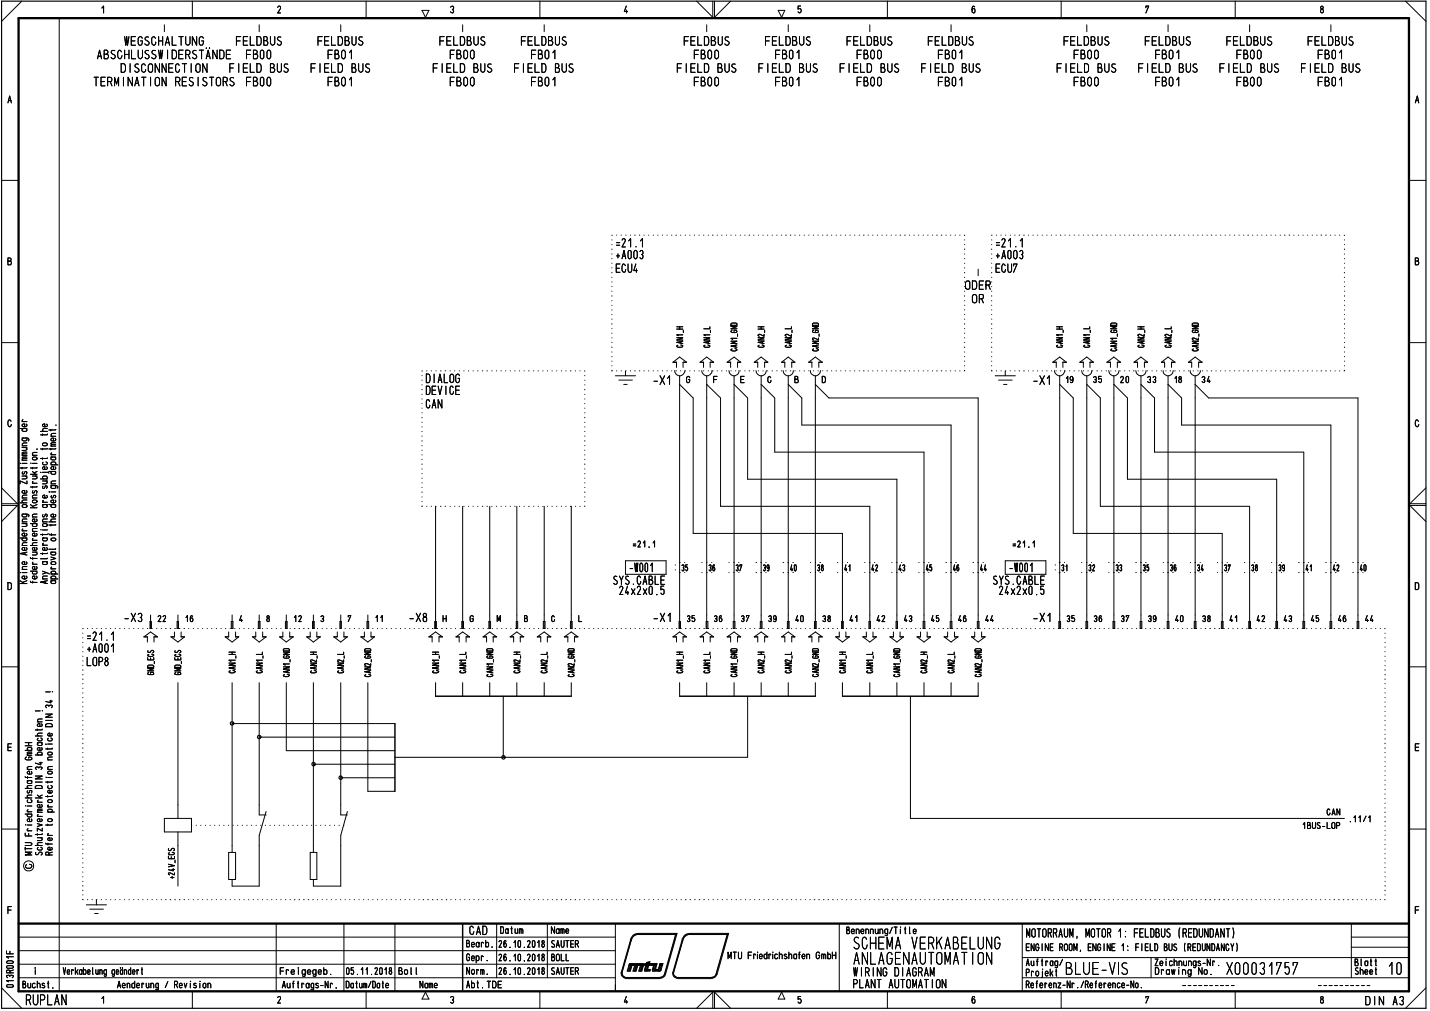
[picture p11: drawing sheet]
<svg xmlns="http://www.w3.org/2000/svg" width="420mm" height="297mm" viewBox="0 0 420 297" stroke-linecap="round" stroke-linejoin="round" font-family="sans-serif">
<defs><g id="words">
<text font-size="7.3" x="329.4" y="286.4">s</text>
<g font-size="5.9">
<text x="43.1" y="197.3">Co</text>
<text x="51.1" y="197.3">CD</text>
</g>
<g font-size="5.3">
<text x="250.5" y="279">SO</text>
<text x="292.1" y="279">G</text>
<text x="250.7" y="283.5">ABLAG-\AUTOldT 0</text>
<text x="312.9" y="286.4">3LU1-V</text>
</g>
<g font-size="4.6">
<text x="387.7" y="4">8</text>
<text x="415.7" y="30.4">A</text>
<text x="7.6" y="295.4">RUPLAN</text>
</g>
<g font-size="3.9">
<text x="48" y="9.5">1</text>
<text x="75.8" y="9.5">1</text>
<text x="99.8" y="9.5">1</text>
<text x="135.6" y="9.5">1</text>
<text x="159.6" y="9.5">1</text>
<text x="207.3" y="9.5">1</text>
<text x="231.3" y="9.5">1</text>
<text x="255.2" y="9.5">1</text>
<text x="279.1" y="9.5">1</text>
<text x="319" y="9.5">1</text>
<text x="342.9" y="9.5">1</text>
<text x="366.8" y="9.5">1</text>
<text x="28.5" y="17.4">ABSCHLUSSWIDERSTÄNDE</text>
<text x="36.5" y="13.5">WEGSCHALTUNG</text>
<text x="69.1" y="13.5">FELDBUS</text>
<text x="72.1" y="17.4">FBOO</text>
<text x="93.1" y="13.5">FELDBUS</text>
<text x="96.1" y="17.4">FB01</text>
<text x="128.9" y="13.5">FELDBUS</text>
<text x="132" y="17.4">FBOO</text>
<text x="152.9" y="13.5">FELDBUS</text>
<text x="155.9" y="17.4">FB01</text>
<text x="200.7" y="13.5">FELDBUS</text>
<text x="203.7" y="17.4">FBOO</text>
<text x="224.6" y="13.5">FELDBUS</text>
<text x="227.6" y="17.4">FB01</text>
<text x="248.6" y="13.5">FELDBUS</text>
<text x="251.5" y="17.4">FBOO</text>
<text x="272.4" y="13.5">FELDBUS</text>
<text x="275.4" y="17.4">FB01</text>
<text x="312.3" y="13.5">FELDBUS</text>
<text x="315.3" y="17.4">FBOO</text>
<text x="336.2" y="13.5">FELDBUS</text>
<text x="339.2" y="17.4">FB01</text>
<text x="360.1" y="13.5">FELDBUS</text>
<text x="363.1" y="17.4">FBOO</text>
<text x="384" y="13.5">FELDBUS</text>
<text x="387" y="17.4">FB01</text>
<text x="35.3" y="21.4">DISCONNECTION</text>
<text x="67.2" y="21.4">FIELD BUS</text>
<text x="91.1" y="21.4">FIELD BUS</text>
<text x="127" y="21.4">FIELD BUS</text>
<text x="150.8" y="21.4">FIELD BUS</text>
<text x="198.7" y="21.4">FIELD BUS</text>
<text x="222.6" y="21.4">FIELD BUS</text>
<text x="246.5" y="21.4">FIELD BUS</text>
<text x="270.5" y="21.4">FIELD BUS</text>
<text x="310.3" y="21.4">FIELD BUS</text>
<text x="334.2" y="21.4">FIELD BUS</text>
<text x="358.1" y="21.4">FIELD BUS</text>
<text x="382.1" y="21.4">FIELD BUS</text>
<text x="27.4" y="25.4">TERMINATION RESISTORS</text>
<text x="72.1" y="25.4">FBOO</text>
<text x="96.1" y="25.4">FB01</text>
<text x="132" y="25.4">FBOO</text>
<text x="155.9" y="25.4">FB01</text>
<text x="203.7" y="25.4">FBOO</text>
<text x="227.6" y="25.4">FB01</text>
<text x="251.5" y="25.4">FBOO</text>
<text x="275.4" y="25.4">FB01</text>
<text x="315.3" y="25.4">FBOO</text>
<text x="339.2" y="25.4">FB01</text>
<text x="363.1" y="25.4">FBOO</text>
<text x="387" y="25.4">FB01</text>
<text x="180.9" y="72.7">=21.1</text>
<text x="180.9" y="76.2">+A003</text>
<text x="292.5" y="72.7">=21.1</text>
<text x="292.5" y="76.2">+A003</text>
<text x="180.9" y="80.2">ECU4</text>
<text x="287.1" y="80.2">1</text>
<text x="292.3" y="80.2">ECU7</text>
<text x="282.6" y="85.2">'ODER</text>
<text x="285.4" y="89.2">OR</text>
<text x="310.1" y="101.1">•</text>
<text x="318.1" y="101.1">'2</text>
<text x="334" y="101.1">2</text>
<text x="342" y="101.1">2</text>
<text x="310.1" y="102.2">•</text>
<text x="125" y="112.6">DIALOG</text>
<text x="308.7" y="108.1">1^</text>
<text x="316.6" y="108.1">1^</text>
<text x="324.6" y="108.1">1^</text>
<text x="332.5" y="108.1">1^</text>
<text x="340.6" y="108.1">1^</text>
<text x="348.5" y="108.1">1^</text>
<text x="125" y="116.1">DEVICE</text>
<text x="125" y="120.1">CAN</text>
<text x="180.1" y="171.9">SYS.CABLE</text>
<text x="184.9" y="168.1">-W001</text>
<text x="291.6" y="171.9">SYS.CABLE</text>
<text x="296.2" y="168.1">1001</text>
<text x="181.8" y="174.8">24x2x0.5</text>
<text x="293.4" y="174.8">24x2x0.5</text>
<text x="36.2" y="182.8">-X3</text>
<text x="191.7" y="182.8">-X1</text>
<text x="25.3" y="188.3">=21.1</text>
<text x="25.3" y="191.8">+A001</text>
<text x="25.3" y="195.7">LOP8</text>
<text x="134.3" y="193.5">•</text>
<text x="142.5" y="193.5">2</text>
<text x="150.5" y="196.8">21</text>
<text x="158.4" y="196.8">21</text>
<text x="213.9" y="196.8">•</text>
<text x="222.2" y="196.8">21</text>
<text x="230.1" y="196.8">21</text>
<text x="261.8" y="196.8">•</text>
<text x="262.3" y="192.4">g</text>
<text x="270" y="196.8">21</text>
<text x="278" y="196.8">21</text>
<text x="286.1" y="192.4">g</text>
<text x="2" y="220.7">E</text>
<text x="137.8" y="274.7">CAD</text>
<text x="301.5" y="275.5">MOTORRAUM, MOTOR 1 : FELDBUS (REDUNDANT)</text>
<text x="250.7" y="286.9">WIRING DIAGRAM</text>
<text x="250.7" y="290.4">PLANT AUTOMATION</text>
<text x="401.1" y="295.4">DIN A3/</text>
</g>
<g font-size="2.9">
<text x="81.2" y="4">2</text>
<text x="132" y="4">3</text>
<text x="183" y="4">4</text>
<text x="228.5" y="5">V'</text>
<text x="285.2" y="4">6</text>
<text x="336.3" y="4">7</text>
<text x="2.2" y="30.4">A</text>
<text x="2.1" y="78">B</text>
<text x="415.6" y="78">B</text>
<text x="191.9" y="112.9">-Ä1</text>
<text x="201.5" y="112.9">O</text>
<text x="209.5" y="112.8">F</text>
<text x="217.5" y="112.7">E</text>
<text x="225.4" y="112.6">C</text>
<text x="233.4" y="112.6">B</text>
<text x="241.4" y="112.5">D</text>
<text x="303.3" y="113">-K1</text>
<text x="310.1" y="112.9">'.)19</text>
<text x="341.5" y="112.6">u</text>
<text x="344.9" y="112.6">18 u</text>
<text x="352.8" y="112.6">34</text>
<text x="1.8" y="125.6">0</text>
<text x="185.8" y="160.9">=21.1</text>
<text x="297.3" y="160.9">=21.1</text>
<text x="208.1" y="167.9">3:6</text>
<text x="216.1" y="167.9">37</text>
<text x="224.1" y="167.9">3:9</text>
<text x="232.1" y="167.9">4:0</text>
<text x="237.8" y="167.9">:</text>
<text x="240" y="167.9">38</text>
<text x="248" y="167.9">41</text>
<text x="256" y="167.9">42</text>
<text x="264" y="167.9">43</text>
<text x="280" y="167.9">46</text>
<text x="287.9" y="167.9">4.4</text>
<text x="309.6" y="167.9">:</text>
<text x="311.8" y="167.9">3:1</text>
<text x="317.4" y="167.9">:</text>
<text x="319.7" y="167.9">3:2</text>
<text x="325.4" y="167.9">:</text>
<text x="327.7" y="167.9">33</text>
<text x="335.7" y="167.9">35</text>
<text x="341.4" y="167.9">:</text>
<text x="343.7" y="167.9">36</text>
<text x="349.4" y="167.9">:</text>
<text x="351.6" y="167.9">3:4</text>
<text x="359.6" y="167.9">37</text>
<text x="367.5" y="167.9">38</text>
<text x="383.6" y="167.9">41</text>
<text x="391.6" y="167.9">42</text>
<text x="399.5" y="167.9">40</text>
<text x="2" y="173.4">D</text>
<text x="198.1" y="168.1">:</text>
<text x="200.2" y="168.1">3:5</text>
<text x="269.6" y="168.1">.</text>
<text x="272" y="168.4">4.5</text>
<text x="375.6" y="168.4">3.9</text>
<text x="415.5" y="173.4">D</text>
<text x="43.8" y="182.8">1</text>
<text x="46.1" y="182.8">22</text>
<text x="51.6" y="182.8">i16</text>
<text x="70.1" y="182.8">4</text>
<text x="75.6" y="182.8">fl</text>
<text x="78.1" y="182.8">8</text>
<text x="83.7" y="182.8">0</text>
<text x="86.1" y="182.8">12</text>
<text x="91.7" y="182.8">0</text>
<text x="94" y="182.8">3</text>
<text x="99.3" y="182.8">17</text>
<text x="120.2" y="182.8">-X8</text>
<text x="129.9" y="182.8">1-I</text>
<text x="138" y="182.8">G</text>
<text x="145.9" y="182.8">M</text>
<text x="154" y="182.8">B</text>
<text x="161.9" y="182.8">C</text>
<text x="169.9" y="182.8">L</text>
<text x="201.6" y="182.8">35</text>
<text x="209.6" y="182.8">36</text>
<text x="217.6" y="182.8">37</text>
<text x="225.5" y="182.8">39</text>
<text x="233.5" y="182.8">40</text>
<text x="241.4" y="182.8">38</text>
<text x="249.4" y="182.8">41</text>
<text x="257.3" y="182.8">4</text>
<text x="265.4" y="182.8">43</text>
<text x="273.3" y="182.8">45</text>
<text x="281.3" y="182.8">46</text>
<text x="289.3" y="182.8">44</text>
<text x="303.5" y="182.8">-X1</text>
<text x="313.3" y="182.8">35</text>
<text x="321.3" y="182.8">36</text>
<text x="329.2" y="182.8">37</text>
<text x="337.2" y="182.8">39</text>
<text x="345.2" y="182.8">40</text>
<text x="353.1" y="182.8">38</text>
<text x="361.2" y="182.8">41</text>
<text x="369.2" y="182.8">42</text>
<text x="385.1" y="182.8">4</text>
<text x="393" y="182.8">4</text>
<text x="401" y="182.8">44</text>
<text x="415.5" y="220.7">E</text>
<text x="389.7" y="239.6">CAN</text>
<text x="382.5" y="243.6">1BUS-LOP</text>
<text x="396.4" y="241.8">.11/1</text>
<text x="2" y="268.6">F</text>
<text x="415.7" y="268.6">F</text>
<text x="146.9" y="274.4">Datum</text>
<text x="161.9" y="274.4">Name</text>
<text x="248.6" y="274.5">Benennung/Title</text>
<text x="136.9" y="278.4">Bearb .</text>
<text x="146.4" y="278.5">26.10.2018</text>
<text x="161.9" y="278.5">SAUTER</text>
<text x="213.7" y="281.9">MTU Friedrichshafen GmbH</text>
<text x="301.4" y="279.5">ENGINE ROOM, ENGINE 1: FIELD BUS (REDUNDANCY)</text>
<text x="18.4" y="286.4">Verkabelung geändert</text>
<text x="82.2" y="286.4">Fre I gegeb .</text>
<text x="101.4" y="286.4">05.11.2018</text>
<text x="117" y="286.4">Bo l</text>
<text x="136.9" y="282.4">Gebr.</text>
<text x="137" y="286.4">Norm.</text>
<text x="146.4" y="282.4">26.10.2018</text>
<text x="146.4" y="286.4">26.10.2018</text>
<text x="161.9" y="286.4">SAUTER</text>
<text x="161.9" y="282.4">BOLL</text>
<text x="301.4" y="283.8">Auftrag/</text>
<text x="301.4" y="286.9">Projekt</text>
<text x="339.2" y="283.9">Zeichnungs-Nr.</text>
<text x="339.3" y="286.4">Draw ing No.</text>
<text x="398" y="283.9">Blatt</text>
<text x="398" y="286.4">Sheet</text>
<text x="6.5" y="290.4">Buchst.</text>
<text x="34.3" y="290.4">Aenderung / Revision</text>
<text x="82.8" y="290.4">Auf trags-Nr .</text>
<text x="101.5" y="290.4">Datum/Date</text>
<text x="123.2" y="290.4">Name</text>
<text x="136.9" y="290.4">Abt. TDE</text>
<text x="301.2" y="290.4">Referenz-Nr./Reference-No.</text>
<text x="81.4" y="294.9">2</text>
<text x="132.1" y="294.9">3</text>
<text x="183.3" y="294.9">4</text>
<text x="234.3" y="294.9">5</text>
<text x="285.4" y="294.9">6</text>
<text x="336.5" y="294.9">7</text>
<text x="387.7" y="294.9">8</text>
</g>
<g font-size="1.6">
<text x="7.1" y="220.6">.0</text>
<text x="10" y="222">.0</text>
<text x="7.8" y="226.2">C</text>
<text x="13.8" y="223.4">C</text>
<text x="13.8" y="226.2">C</text>
<text x="7.8" y="233.2">V7</text>
<text x="13.8" y="237.6">c-</text>
<text x="1.6" y="280.4">11-</text>
<text x="1.7" y="286">CC</text>
</g>
<text font-size="1.2" x="10.8" y="235.9">c</text>
</g></defs>
<g fill="none" stroke="#000" stroke-width=".29">
<path d="M6.4 .3l-5.9 6M17.4 5.3v286M29.9 2.4l.5-.6v2M56.5 .3v5M107.6 .3v5M124 3h2l-1 2.1zM158.6 .3v5M204.7 .3l4.7 4.8v-4.8M209.9 .3v4.8l4.8-4.8M235.2 1.8h-.7v.9a.56 .56 0 0 1 .9 .3 .56 .56 0 0 1-.7 .6l-.2-.1M260.7 .3v5M311.8 .3v5"/>
<path d="M362.9 .3v5M413 .3l6 6M.5 53h5M414 53h5M.5 100.7h5M414 100.7h5M416.8 123.8a.48 .48 0 0 0-.6-.4 .48 .48 0 0 0-.4 .6v.7l.4 .6h.4l.3-.6M.5 148.5h4.6l-4.6 4.7M.5 143.3l4.6 4.7h-4.6M128 148.8v31.9M135.9 148.8v31.9M143.9 148.8v31.9"/>
<path d="M151.8 148.8v31.9M159.9 148.8v31.9M167.9 148.8v31.9M419 148.5h-4.8l4.8 4.7M419 143.3l-4.8 4.7h4.8M.5 195.9h5M414 195.9h5M52.3 200.6v35.9M68.2 200.6v47.8M68.2 212.6h47.8M76.2 200.6v35.9M76.2 216.6h39.8"/>
<path d="M84.1 200.6v20h31.9M92.1 200.6v47.8M100.1 200.6v35.9M108.1 200.6v31.9h7.9M128 200.6v4M135.9 200.6v4M143.9 200.6v4M147.9 204.6v17.9M151.8 200.6v4M159.9 200.6v4M167.9 200.6v4M199.7 200.6v4"/>
<path d="M207.6 200.6v4M215.7 200.6v4M219.7 204.6v17.9h-103.7M223.6 200.6v4M231.6 200.6v4M239.6 200.6v4M247.5 200.6v4M255.6 200.6v4M263.5 200.6v4M267.5 204.6v35.9h123.5M271.5 200.6v4M279.4 200.6v4"/>
<path d="M287.4 200.6v4M92.1 224.5h23.9M100.1 228.5h15.9M.5 243.6h5M7.4 247.6h1.5a.42 .42 0 0 1 .5 .4 .42 .42 0 0 1-.5 .4h-1.5M7.4 244.8v.8h2M7.4 248.9v.9M7.4 249.3h2M8 244.1h1.4M8 242.4h1.4M8.3 243.5l-.3 .4 .3 .2M8.4 244.9v.7"/>
<path d="M9.4 250.4h-2l1.6 .4-1.6 .4h2M52.3 248.4v11.9M56.3 242.5h.1M57.6 242.5h.1M59 242.5h.1M60.3 242.5h.1M61.7 242.5h.1M63 242.5h.1M64.4 242.5h.1M65.7 242.5h.1M67.1 242.5h.1M68.5 242.5h.1"/>
<path d="M69.8 242.5h.1M71.2 242.5h.1M72.5 242.5h.1M73.9 242.5h.1M75.2 242.5h.1M76.2 248.4v11.9h-8M76.6 242.5h.1M77.9 242.5h.1M79.3 242.5h.1M80.6 242.5h.1M82 242.5h.1M83.4 242.5h.1"/>
<path d="M84.7 242.5h.1M86.1 242.5h.1M87.4 242.5h.1M88.8 242.5h.1M90.1 242.5h.1M91.5 242.5h.1M92.8 242.5h.1M94.2 242.5h.1M95.5 242.5h.1M96.9 242.5h.1M98.3 242.5h.1M99.6 242.5h.1"/>
<path d="M100.1 248.4v11.9h-8M101 242.5h.1M414 243.6h5M5.5 275.3h175.3M5.5 279.3h175.3M81.2 271.4v19.9M101 271.4v19.9M116 271.4v19.9M145.9 271.4v15.9M160.8 271.4v15.9M180.8 271.4v19.9M246.6 271.4v19.9"/>
<path d="M300.4 271.4v19.8M397 271.4v15.9M397 278.3h17M397 275.3h17M.5 290.2l5.9 6M1.9 282.6l.4-.3 1.3 .1a.34 .34 0 0 1 .3 .4 .34 .34 0 0 1-.4 .2h-1.3zM2 283.9l1.5-.2a.38 .38 0 0 1 .4 .4 .38 .38 0 0 1-.4 .4h-1.3l-.3-.4zM2.1 289.4l1.4-.1a.38 .38 0 0 1 .4 .4 .38 .38 0 0 1-.4 .4l-1.4-.1-.2-.3zM2.2 287.3l-.3-.4a.55 .55 0 0 1 .5-.4 .55 .55 0 0 1 .5 .4 .48 .48 0 0 1 .6-.4 .48 .48 0 0 1 .4 .5l-.3 .3M3.9 288.1h-2l.6 .4M3.9 281.1h-2l.6 .4M5.5 287.3h175.3"/>
<path d="M5.5 283.3h175.3M29.9 293.4l.5-.6v1.9M56.5 291.3v4.9M107.6 291.3v4.9M125 291.5l1 2h-2zM158.6 291.3v4.9M204.7 296.2l4.7-4.7v4.7M209.9 296.2v-4.7l4.8 4.7M229.7 291.5l.9 2h-2zM260.7 291.3v4.9M300.4 287.3h113.6M300.4 281.3h113.6"/>
<path d="M311.8 291.3v4.9M338.2 281.3v6M362.9 291.3v4.9M419 290.2l-6 6"/>
<circle cx="8.4" cy="254.4" r="1.49"/>
</g>
<path d="M116 212.6v19.9M128 204.6h39.9M199.7 204.6h39.9M247.5 204.6h39.9M135.9 271.4v19.9" fill="none" stroke="#000" stroke-width=".42"/>
<path d="M.5 .3h418.5v295.9h-418.5z" fill="none" stroke="#000" stroke-width=".34"/>
<path d="M5.5 5.3h408.5v286h-408.5zM5.5 271.4h408.5" fill="none" stroke="#000" stroke-width=".68"/>
<path d="M7.4 239.2h2M8 238.5h1.4M8 236.8h1.4M8.3 237.9l-.3 .4 .3 .2M8.3 239.2l-.3 .2 .3 .6h.8l.3-.2v-.4l-.3-.2M7.6 242.4h.1M9.2 240.6l.2 .6-1 .2a.45 .45 0 0 1-.4-.6 .45 .45 0 0 1 .7-.3v.9" fill="none" stroke="#000" stroke-width=".29"/>
<g fill="none" stroke="#000" stroke-width=".29">
<path d="M7.4 218.2h2M8.4 218.2v.9M7.4 228.2l.1 .2h1.9M7.4 234.4h2M7.6 236.8h.1M7.8 222.4l-.4 .4v.2l.4 .3 1.6-.2-.2-.6-.8-.1v.4M8 229.4h1.1l.3 .2v.4l-.3 .2-.9-.1-.2-.4 .3-.3M8 221.9h1.4M8.1 228.2v.5M9 234.9l.4 .2v.5l-.3 .2-.9-.1-.2-.2 .2-.5M9.2 226.7l.2 .2-.2 .5h-.9l-.3-.5 .7-.3v.8M9.4 233.6l-1.3 .1-.1 .5 .4 .2"/>
<path d="M9.4 230.8l-1.3 .1-.1 .5 .4 .2M9.4 221.4h-1.1l-.3 .2 .3 .3M9.4 221l-1.3 .1-.1 .1 .3 .2M9.4 229.4h-.2M7.4 247.6h1.5a.42 .42 0 0 1 .5 .4 .42 .42 0 0 1-.5 .4h-1.5M7.4 244.8v.8h2M7.4 248.9v.9M7.4 249.3h2M8 244.1h1.4M8 242.4h1.4M8.3 243.5l-.3 .4 .3 .2M8.4 244.9v.7"/>
<path d="M9.4 250.4h-2l1.6 .4-1.6 .4h2"/>
</g>
<path d="M7.4 239.2h2M8 238.5h1.4M8 236.8h1.4M8.3 237.9l-.3 .4 .3 .2M8.3 239.2l-.3 .2 .3 .6h.8l.3-.2v-.4l-.3-.2M7.6 242.4h.1M9.2 240.6l.2 .6-1 .2a.45 .45 0 0 1-.4-.6 .45 .45 0 0 1 .7-.3v.9" fill="none" stroke="#000" stroke-width=".29"/>
<g fill="none" stroke="#000" stroke-width=".29">
<path d="M7.4 218.2h2M8.4 218.2v.9M10.4 216.2h2M10.4 208.9h1.4M11 218.2h1.1l.3 .6-.3 .2h-.8l-.3-.2 .3-.6M11 214.2v.4M11 212.1h1.4M12 216.8l.4 .4-.3 .5h-.8l-.3-.4 .2-.4M12.1 219.7l.3 .4-.4 .4-1-.2v-.5l.7-.2v.9M12.1 212.7l.3 .2-.3 .5h-.9l-.2-.5 .7-.3v.8M12.4 215.4l-1.3 .2-.1 .3 .4 .3M12.4 214.2l-.1 .3h-1.9"/>
<path d="M12.4 211.2l-1.2 .1-.2 .2 .2 .6M12.4 218.2l-.2 .1M7.4 228.2l.1 .2h1.9M7.4 234.4h2M7.6 236.8h.1M7.8 222.4l-.4 .4v.2l.4 .3 1.6-.2-.2-.6-.8-.1v.4M8 229.4h1.1l.3 .2v.4l-.3 .2-.9-.1-.2-.4 .3-.3M8 221.9h1.4M8.1 228.2v.5M9 234.9l.4 .2v.5l-.3 .2-.9-.1-.2-.2 .2-.5M9.2 226.7l.2 .2-.2 .5h-.9l-.3-.5 .7-.3v.8M9.4 233.6l-1.3 .1-.1 .5 .4 .2"/>
<path d="M9.4 230.8l-1.3 .1-.1 .5 .4 .2M9.4 221.4h-1.1l-.3 .2 .3 .3M9.4 221l-1.3 .1-.1 .1 .3 .2M9.4 229.4h-.2M10.4 228h2l-2 .9h2M10.4 234.4h2M10.4 229.8h2M10.5 231.1l.3-.3h1.2l.4 .3v.5h-2zM10.7 226.1l-.3-.5a.55 .55 0 0 1 .5-.3 .55 .55 0 0 1 .5 .3 .48 .48 0 0 1 .5-.3 .48 .48 0 0 1 .4 .5l-.2 .3M11 239.9h1.4M11 238.7h1.4M11 235.7h1.4"/>
<path d="M11 233.6l1 .8M11.2 239.4l-.2 .2 .3 .3M11.6 224.1h.8M12 223.9v.8l-1.6-.5M12.1 236.4l.3 .5-.4 .3-1-.1v-.5l.2-.2h.5v.8M12.4 238.2h-1.2l-.2 .2 .2 .3M12.4 237.7h-1.2l-.2 .3 .4 .2M12.4 233.6l-.8 .4M10.4 248.4h2M10.5 250.4a.43 .43 0 0 0 .1 .7 .43 .43 0 0 0 .6-.1 .56 .56 0 0 1 .6-.7 .56 .56 0 0 1 .5 .7l-.2 .2M11 242l1.4 .4-1.4 .4M11 246.1h1.4"/>
<path d="M11 244.9v.5M12 248.9l.4 .4-.3 .5-1.1-.2v-.3l.2-.3M12 246.1a.42 .42 0 0 1 .4 .4 .42 .42 0 0 1-.4 .5h-1M12.1 240.6l.3 .3-.3 .5h-.9l-.2-.4v-.3l.7-.2v.9M12.4 247.6h-1.3l-.1 .5 .4 .3M12.4 244.9l-.1 .3h-1.9M12.4 243.3v.9l-1.4-.9v.9"/>
</g>
<g fill="none" stroke="#000" stroke-width=".29">
<path d="M10.4 216.2h2M10.4 208.9h1.4M11 218.2h1.1l.3 .6-.3 .2h-.8l-.3-.2 .3-.6M11 214.2v.4M11 212.1h1.4M12 216.8l.4 .4-.3 .5h-.8l-.3-.4 .2-.4M12.1 219.7l.3 .4-.4 .4-1-.2v-.5l.7-.2v.9M12.1 212.7l.3 .2-.3 .5h-.9l-.2-.5 .7-.3v.8M12.5 208.9h.1M12.4 215.4l-1.3 .2-.1 .3 .4 .3M12.4 214.2l-.1 .3h-1.9M12.4 211.2l-1.2 .1-.2 .2 .2 .6"/>
<path d="M12.4 218.2l-.2 .1M10.4 228h2l-2 .9h2M10.4 234.4h2M10.4 229.8h2M10.5 231.1l.3-.3h1.2l.4 .3v.5h-2zM10.7 226.1l-.3-.5a.55 .55 0 0 1 .5-.3 .55 .55 0 0 1 .5 .3 .48 .48 0 0 1 .5-.3 .48 .48 0 0 1 .4 .5l-.2 .3M11 239.9h1.4M11 238.7h1.4M11 235.7h1.4M11 233.6l1 .8M11.2 239.4l-.2 .2 .3 .3M11.6 224.1h.8"/>
<path d="M12 223.9v.8l-1.6-.5M12.1 236.4l.3 .5-.4 .3-1-.1v-.5l.2-.2h.5v.8M12.4 238.2h-1.2l-.2 .2 .2 .3M12.4 237.7h-1.2l-.2 .3 .4 .2M12.4 233.6l-.8 .4M10.4 248.4h2M10.5 250.4a.43 .43 0 0 0 .1 .7 .43 .43 0 0 0 .6-.1 .56 .56 0 0 1 .6-.7 .56 .56 0 0 1 .5 .7l-.2 .2M11 242l1.4 .4-1.4 .4M11 246.1h1.4M11 244.9v.5M12 248.9l.4 .4-.3 .5-1.1-.2v-.3l.2-.3M12 246.1a.42 .42 0 0 1 .4 .4 .42 .42 0 0 1-.4 .5h-1"/>
<path d="M12.1 240.6l.3 .3-.3 .5h-.9l-.2-.4v-.3l.7-.2v.9M12.4 247.6h-1.3l-.1 .5 .4 .3M12.4 244.9l-.1 .3h-1.9M12.4 243.3v.9l-1.4-.9v.9"/>
</g>
<g fill="none" stroke="#000" stroke-width=".29">
<path d="M12.5 208.9h.1M14 229.6v.4M14 233.8v.4M14 238.6h2M14 228.4h1.4M14.1 235.1l.3-.2 .8 .1 .2 .5-1 .3-.4-.3zM14.4 238.6a.43 .43 0 0 1-.4-.4 .43 .43 0 0 1 .4-.5l.9 .2 .1 .4-.5 .3M14.9 230.8l.5 .3-.4 .5h-.7l-.3-.2 .2-.5M15.1 232.2l.3 .3-.3 .5h-.8l-.3-.3 .1-.4 .6-.1v.8M15.4 233.8l-.1 .2h-1.9M15.4 229.6v.2h-2M13.4 247.7l.1 .3h1.9"/>
<path d="M14 245.4h1.4M14 242.1v.5M14.1 240.7l.3-.2 .8 .1 .2 .5-1 .3-.4-.3zM14.1 247.7v.5M14.3 244.9l-.3 .1 .3 .4M14.4 251.2v-.5a.56 .56 0 0 0-1-.2v.7h2M15.1 249l.3 .4-.5 .4-.8-.2v-.5l.6-.2v.9M15.1 246.2l.3 .4-.5 .4-.8-.2v-.5l.6-.2v.9M15.4 242.1l-.1 .3h-1.9M15.4 250.4l-1 .3"/>
</g>
<g fill="none" stroke="#000" stroke-width=".29">
<path d="M13.4 212.9l.6-.3 1 .1 .4 .3v.5h-2zM13.4 209.8h2l-2 .9h2M13.4 211.7h2M13.4 203.3h1.4M13.5 218.6h.1M13.7 207.9l-.3-.3a.48 .48 0 0 1 .5-.4 .48 .48 0 0 1 .5 .3 .53 .53 0 0 1 .5-.3 .53 .53 0 0 1 .5 .4l-.3 .3M14 219.8v.4M14 218.6h1.4M14.6 206h.8M14.9 216.8l.5 .4-.4 .5h-.7l-.3-.3 .2-.5M14.9 205.7v.8l-1.5-.4M15.1 215.5l.3 .2-.3 .5h-.8l-.3-.5 .4-.3h.3v.8"/>
<path d="M15.4 219.8v.2h-2M13.6 228.4h.1M14.1 226.7l.3-.1 .8 .1 .2 .5-1 .2-.4-.2zM14.1 221.1l.3-.1 .8 .1 .2 .5-1 .2-.4-.2z"/>
</g>
<g fill="none" stroke="#000" stroke-width=".29">
<path d="M15.5 203.3h.1M14 229.6v.4M14 233.8v.4M14 238.6h2M14 228.4h1.4M14.1 235.1l.3-.2 .8 .1 .2 .5-1 .3-.4-.3zM14.4 238.6a.43 .43 0 0 1-.4-.4 .43 .43 0 0 1 .4-.5l.9 .2 .1 .4-.5 .3M14.9 230.8l.5 .3-.4 .5h-.7l-.3-.2 .2-.5M15.1 232.2l.3 .3-.3 .5h-.8l-.3-.3 .1-.4 .6-.1v.8M15.4 233.8l-.1 .2h-1.9M15.4 229.6v.2h-2M13.4 247.7l.1 .3h1.9"/>
<path d="M14 245.4h1.4M14 242.1v.5M14.1 240.7l.3-.2 .8 .1 .2 .5-1 .3-.4-.3zM14.1 247.7v.5M14.3 244.9l-.3 .1 .3 .4M14.4 251.2v-.5a.56 .56 0 0 0-1-.2v.7h2M15.1 249l.3 .4-.5 .4-.8-.2v-.5l.6-.2v.9M15.1 246.2l.3 .4-.5 .4-.8-.2v-.5l.6-.2v.9M15.4 242.1l-.1 .3h-1.9M15.4 250.4l-1 .3"/>
</g>
<g fill="none" stroke="#000" stroke-width=".29">
<path d="M13.4 212.9l.6-.3 1 .1 .4 .3v.5h-2zM13.4 209.8h2l-2 .9h2M13.4 211.7h2M13.4 203.3h1.4M13.5 218.6h.1M13.7 207.9l-.3-.3a.48 .48 0 0 1 .5-.4 .48 .48 0 0 1 .5 .3 .53 .53 0 0 1 .5-.3 .53 .53 0 0 1 .5 .4l-.3 .3M14 219.8v.4M14 218.6h1.4M14.6 206h.8M14.9 216.8l.5 .4-.4 .5h-.7l-.3-.3 .2-.5M14.9 205.7v.8l-1.5-.4M15.1 215.5l.3 .2-.3 .5h-.8l-.3-.5 .4-.3h.3v.8"/>
<path d="M15.4 219.8v.2h-2M13.6 228.4h.1M14.1 226.7l.3-.1 .8 .1 .2 .5-1 .2-.4-.2zM14.1 221.1l.3-.1 .8 .1 .2 .5-1 .2-.4-.2z"/>
</g>
<g fill="none" stroke="#000" stroke-width=".29">
<path d="M12.5 158.1h1.1l.3 .5-.3 .3h-.8l-.3-.3 .3-.5M12.5 156.9v.4M12.5 155.7h1.4M12.7 159.6l-.2 .3 .3 .3M13.9 156.9l-.1 .2h-1.9M13.9 158.1l-.2 .1M12.5 167.8l1.9 .9M12.5 165h1.1l.3 .4-.1 .3-.2 .2-.9-.1-.2-.4 .3-.4M12.5 170.1h1.4M12.5 162.5v.4M12.5 160.2h1.4M13.2 170.8v.6"/>
<path d="M13.7 160.9l.2 .5-.4 .3-.9-.2-.1-.4 .2-.2h.5v.8M13.7 168.2l-1.2 .5M13.9 170.6l-2 .4 2 .4M13.9 169.2h-1.2l-.2 .5 .2 .4M13.9 164l-.1 .2h-1.9M13.9 162.5l-.1 .1h-1.9M13.9 165l-.2 .1M15.5 203.3h.1M8.7 253.9a.6 .6 0 0 1 .7 .6 .6 .6 0 0 1-.6 .6h-.8l-.4-.3-.1-.5 .3-.3"/>
</g>
<g fill="none" stroke="#000" stroke-width=".29">
<path d="M11.9 126.7h2M12 138.8h.1M12.5 138.8h1.5l.4 .2M12.5 130.4l1-.3a.42 .42 0 0 1 .4 .5 .42 .42 0 0 1-.4 .4l-.8-.1zM12.5 127.5v.4M12.5 131.7v.5M12.5 134.5v.5M13.5 135.7l.4 .4-.3 .5-.9-.1-.2-.3 .2-.4M13.7 137.2l.2 .2-.2 .5h-1l-.2-.5 .7-.3v.8M13.7 124.6l.2 .3-.1 .3-.9 .2a.45 .45 0 0 1-.4-.6 .45 .45 0 0 1 .7-.3v.9M13.9 134.5l-.1 .2h-1.9M13.9 131.7l-.1 .2h-1.9"/>
<path d="M13.9 127.5l-.1 .3h-1.9M13.9 125.9l-1.3 .2v.6h.3M11.9 140.7h2M12.1 155.7h.1M12.5 148.3h1.1l.3 .3-.1 .3-.2 .2-.9-.1-.2-.4 .3-.3M12.5 158.1h1.1l.3 .5-.3 .3h-.8l-.3-.3 .3-.5M12.5 153.3h1.4M12.5 147.6h1.4M12.5 141.3h1.4M12.5 156.9v.4M12.5 155.7h1.4M12.6 154l.9-.2a.42 .42 0 0 1 .4 .5 .42 .42 0 0 1-.4 .4l-.8-.1z"/>
<path d="M12.7 151.2a.37 .37 0 0 0-.2 .5 .37 .37 0 0 0 .4 .2l.3-.7a.41 .41 0 0 1 .7 .1 .41 .41 0 0 1-.2 .6M12.7 142.8a.37 .37 0 0 0-.2 .5 .37 .37 0 0 0 .4 .2l.3-.5a.33 .33 0 0 1 .6-.2 .33 .33 0 0 1 0 .5l-.1 .2M12.7 147.1l-.2 .2 .3 .3M12.7 159.6l-.2 .3 .3 .3M12.8 140.7l-.3-.3 .3-.5h.8l.3 .3-.3 .5M13.5 141.3a.42 .42 0 0 1 .4 .4 .42 .42 0 0 1-.4 .5h-1M13.7 145.5l.2 .3-.2 .5h-1l-.2-.5 .7-.3v.8M13.9 152.5h-1.2l-.2 .4 .2 .4M13.9 156.9l-.1 .2h-1.9M13.9 148.3h-.2M13.9 158.1l-.2 .1M12.5 167.8l1.9 .9"/>
<path d="M12.5 165h1.1l.3 .4-.1 .3-.2 .2-.9-.1-.2-.4 .3-.4M12.5 162.5v.4M12.5 170.1h1.4M12.5 160.2h1.4M13.2 170.8v.6M13.7 160.9l.2 .5-.4 .3-.9-.2-.1-.4 .2-.2h.5v.8M13.7 168.2l-1.2 .5M13.9 170.6l-2 .4 2 .4M13.9 169.2h-1.2l-.2 .5 .2 .4M13.9 164l-.1 .2h-1.9M13.9 162.5l-.1 .1h-1.9M13.9 165l-.2 .1"/>
</g>
<g fill="none" stroke="#000" stroke-width=".29">
<path d="M5.9 125.9h2M6 136.1h.1M6.5 128.7l1.8 .1 .2 .3-.2 .4M6.5 139.9h1.4M6.5 137.3v.5M6.5 136.1h1.4M6.5 135.2h1.4M6.5 133.9h1.4M6.5 131.5h1.4M6.5 131h1.4M6.5 123.9h1.4M6.7 138.6a.36 .36 0 0 0-.2 .5 .36 .36 0 0 0 .5 .2 .6 .6 0 0 1 .8-.6l-.1 .7"/>
<path d="M6.7 123.3l-.2 .2 .3 .4M6.8 128.7l-.3 .3 .3 .5h.8l.3-.2-.3-.6M6.8 125.9l-.3 .3 .3 .5h.8l.3-.2-.3-.6M7.5 139.9l.4 .3-.1 .3-1.3 .2M7.5 131.5l.4 .3-.1 .4-1.3 .1M7.7 124.6l.2 .5-.4 .3-.9-.2v-.5l.6-.2v.9M7.9 137.3l-.1 .2h-1.9M7.9 134.7h-1.2l-.2 .3 .2 .2M7.9 134.3h-1.2l-.2 .2 .4 .2M7.9 133.3h-1.2l-.2 .3 .2 .3M7.9 132.8l-1.3 .1v.4h.3M7.9 130.1l-1.3 .2 .1 .7"/>
<path d="M8.9 139.4h2M9.5 139.9h1.4M9.5 136.1h1.4M9.5 137.3v.5M9.5 138.5l1 .9M10.5 139.9l.4 .3-.2 .4-1.2 .1M10.9 137.3v.2h-2M10.9 138.5l-.9 .4M11.9 126.7h2M12 138.8h.1M12.5 138.8h1.5l.4 .2M12.5 130.4l1-.3a.42 .42 0 0 1 .4 .5 .42 .42 0 0 1-.4 .4l-.8-.1z"/>
<path d="M12.5 127.5v.4M12.5 131.7v.5M12.5 134.5v.5M13.5 135.7l.4 .4-.3 .5-.9-.1-.2-.3 .2-.4M13.7 137.2l.2 .2-.2 .5h-1l-.2-.5 .7-.3v.8M13.7 124.6l.2 .3-.1 .3-.9 .2a.45 .45 0 0 1-.4-.6 .45 .45 0 0 1 .7-.3v.9M13.9 134.5l-.1 .2h-1.9M13.9 131.7l-.1 .2h-1.9M13.9 127.5l-.1 .3h-1.9M13.9 125.9l-1.3 .2v.6h.3M5.9 158.1h2M5.9 147.7h2"/>
<path d="M6.5 151l1.8 .1 .2 .4-.2 .3M6.5 153.3h1.4M6.5 156h1.4M6.5 153.8h1.4M6.5 146.3h1.4M6.6 148.4l.9-.1 .3 .1 .1 .4-1 .3-.3-.2zM6.7 155.4l-.2 .3 .3 .3M6.8 158.1l-.3 .2 .3 .6 .9-.1 .2-.5-.3-.2M6.8 151l-.3 .4 .3 .5 1-.2 .1-.3-.3-.4M7.5 153.8a.42 .42 0 0 1 .4 .5 .42 .42 0 0 1-.4 .4h-1M7.7 156.7l.2 .3-.2 .5h-1l-.2-.4 .1-.3 .6-.2v.9M7.7 144.2l.2 .4-.4 .3-.9-.1-.1-.4 .7-.3v.8"/>
<path d="M7.9 159.4l-1.3 .2 .1 .7M7.9 152.5l-1.3 .1 .1 .7M7.9 146.9l-1.3 .1-.1 .4 .4 .3M7.9 145.5l-1.3 .1 .1 .7M7.9 141.3v.9l-2-.9v.9M8.9 153.8h2M8.9 149.2h2M8.9 148.3l1.2 .9M9.5 147.2l.4-.3h.6l.4 .3v.2l-.2 .3h-.8zM9.5 146.3h1.4M9.5 158.7h1.4M9.5 156.1h1.4"/>
<path d="M9.5 151.9h1.4M9.5 142.9v.4M9.5 142h1.4M9.7 158.2l-.2 .4 .3 .1M9.7 144.2a.36 .36 0 0 0-.2 .4 .36 .36 0 0 0 .4 .3 .6 .6 0 0 1 .9-.6l-.1 .6M9.7 141.5l-.2 .3 .3 .2M9.8 153.8l-.3 .2v.5l.3 .2 1-.2 .1-.3-.4-.4M10.6 156.7l.3 .3-.3 .5h-.9l-.1-.7 .6-.2v.9M10.6 152.5l.3 .5-.4 .3-.8-.1-.2-.5 .2-.2h.5v.8M10.9 159.4l-1.3 .2-.1 .5 .4 .2M10.9 155.3l-1.3 .1 .1 .7M10.9 151l-1.3 .2 .1 .7"/>
<path d="M10.9 145.5l-1.3 .1 .1 .7M10.9 142.9v.2h-2M10.9 148.3l-1.3 .5M11.9 140.7h2M12.1 155.7h.1M12.5 148.3h1.1l.3 .3-.1 .3-.2 .2-.9-.1-.2-.4 .3-.3M12.5 153.3h1.4M12.5 147.6h1.4M12.5 141.3h1.4M12.6 154l.9-.2a.42 .42 0 0 1 .4 .5 .42 .42 0 0 1-.4 .4l-.8-.1zM12.7 151.2a.37 .37 0 0 0-.2 .5 .37 .37 0 0 0 .4 .2l.3-.7a.41 .41 0 0 1 .7 .1 .41 .41 0 0 1-.2 .6M12.7 142.8a.37 .37 0 0 0-.2 .5 .37 .37 0 0 0 .4 .2l.3-.5a.33 .33 0 0 1 .6-.2 .33 .33 0 0 1 0 .5l-.1 .2"/>
<path d="M12.7 147.1l-.2 .2 .3 .3M12.8 140.7l-.3-.3 .3-.5h.8l.3 .3-.3 .5M13.5 141.3a.42 .42 0 0 1 .4 .4 .42 .42 0 0 1-.4 .5h-1M13.7 145.5l.2 .3-.2 .5h-1l-.2-.5 .7-.3v.8M13.9 152.5h-1.2l-.2 .4 .2 .4M13.9 148.3h-.2M5.9 171.4h2M5.9 170.6l1.3 .8M6 168.2h.1M6.5 168.2h1.4M6.5 167.3h1.4M6.5 160.3h1.4"/>
<path d="M7.3 162.4v.6M7.7 169.2l.2 .6-.4 .3-.9-.2-.1-.4 .2-.3h.5v.9M7.7 165.1l.2 .4-.4 .4-.9-.2v-.5l.6-.2v.9M7.7 160.9l.2 .5-.4 .3-.9-.2-.1-.4 .2-.2h.5v.8M7.9 166.5h-1.3l.1 .8M7.9 162.2l-2 .4 2 .5M7.9 170.6l-1.3 .5M8.9 170.8l.2 .3h1.8M8.9 163.8l.1 .3h1.9M8.9 160.3h2M8.9 167.8h2M9.5 165.8h1.4"/>
<path d="M9.5 162.2h1.4M9.6 163.8v.5M9.6 170.8v.5M9.7 165.2l-.2 .4 .3 .2M9.8 167.8l-.3 .2v.5l.3 .2 1-.2 .1-.4-.4-.3M10.5 162.2l.4 .4-.2 .4-1.2 .1M10.6 169.2l.3 .6-.4 .3-.8-.1-.2-.5 .2-.3h.5v.9M10.6 166.5l.3 .5-.4 .3-.8-.1-.2-.5 .2-.2h.5v.8M10.6 160.9l.3 .5-.4 .3-.8-.1-.2-.5 .2-.2h.5v.8"/>
</g>
<g fill="none" stroke="#000" stroke-width=".29">
<path d="M8.9 139.4h2M9.1 136.1h.1M9.5 133.8h1.4M9.5 137.3v.5M9.5 139.9h1.4M9.5 138.5l1 .9M9.5 136.1h1.4M9.7 134.4h1l.2 .5-1 .2-.4-.2zM10.5 139.9l.4 .3-.2 .4-1.2 .1M10.9 132.9l-1.3 .2 .1 .7M10.9 132h.1M10.9 137.3v.2h-2"/>
<path d="M10.9 138.5l-.9 .4M8.9 153.8h2M8.9 149.2h2M8.9 148.3l1.2 .9M9.5 147.2l.4-.3h.6l.4 .3v.2l-.2 .3h-.8zM9.5 158.7h1.4M9.5 156.1h1.4M9.5 151.9h1.4M9.5 146.3h1.4M9.5 142.9v.4M9.5 142h1.4M9.7 158.2l-.2 .4 .3 .1"/>
<path d="M9.7 144.2a.36 .36 0 0 0-.2 .4 .36 .36 0 0 0 .4 .3 .6 .6 0 0 1 .9-.6l-.1 .6M9.7 141.5l-.2 .3 .3 .2M9.8 153.8l-.3 .2v.5l.3 .2 1-.2 .1-.3-.4-.4M10.6 156.7l.3 .3-.3 .5h-.9l-.1-.7 .6-.2v.9M10.6 152.5l.3 .5-.4 .3-.8-.1-.2-.5 .2-.2h.5v.8M10.9 159.4l-1.3 .2-.1 .5 .4 .2M10.9 155.3l-1.3 .1 .1 .7M10.9 151l-1.3 .2 .1 .7M10.9 145.5l-1.3 .1 .1 .7M10.9 142.9v.2h-2M10.9 148.3l-1.3 .5M8.9 170.8l.2 .3h1.8"/>
<path d="M8.9 163.8l.1 .3h1.9M8.9 167.8h2M8.9 160.3h2M9.5 165.8h1.4M9.5 162.2h1.4M9.6 163.8v.5M9.6 170.8v.5M9.7 165.2l-.2 .4 .3 .2M9.8 167.8l-.3 .2v.5l.3 .2 1-.2 .1-.4-.4-.3M10.5 162.2l.4 .4-.2 .4-1.2 .1M10.6 169.2l.3 .6-.4 .3-.8-.1-.2-.5 .2-.3h.5v.9M10.6 166.5l.3 .5-.4 .3-.8-.1-.2-.5 .2-.2h.5v.8"/>
<path d="M10.6 160.9l.3 .5-.4 .3-.8-.1-.2-.5 .2-.2h.5v.8"/>
</g>
<g fill="none" stroke="#000" stroke-width=".29">
<path d="M9.1 136.1h.1M9.5 133.8h1.4M9.7 134.4h1l.2 .5-1 .2-.4-.2zM10.9 132.9l-1.3 .2 .1 .7M10.9 132h.1M14.4 138.5h2M14.9 134.3h1.1l.4 .6-.4 .2h-.7l-.4-.2 .4-.6M14.9 126.2v.4M14.9 131.7v.5M14.9 136.6h2.1M14.9 133.6h1.5M14.9 131.1h1.5"/>
<path d="M14.9 128.2h1.5M15.2 133.1l-.3 .2 .4 .3M15.3 138.5l-.4 .4 .4 .5 .9-.1 .2-.4-.4-.4M15.4 136.6a.42 .42 0 0 1-.5-.5 .42 .42 0 0 1 .5-.4l1 .3v.3l-.4 .3M16.1 137.2l.3 .2-.3 .5h-.9l-.3-.5 .8-.3v.8M16.1 128.8l.3 .2-.3 .5h-.9l-.3-.5 .8-.3v.8M16.4 131.7l-.1 .2h-1.9M16.4 130.6h-1.2l-.3 .2 .3 .3M16.4 130h-1l-.5 .3 .5 .3M16.4 127.3l-1.3 .2 .1 .7M16.4 126.2l-.1 .1h-1.9M16.4 134.3l-.2 .1"/>
<path d="M14.4 156.8l.2 .3h1.8M14.4 153.3h2M14.4 148.3h2M14.4 144.5h.1M14.9 142.7h1.8l.3 .4-.2 .3M14.9 154.1v.4M14.9 144.5h1.5M14.9 142.2h1.5M15 158.2l1-.1 .4 .2v.3l-.4 .3h-.6l-.4-.2zM15.1 156.8v.5M15.2 145.6a.33 .33 0 0 0-.1 .6 .33 .33 0 0 0 .5-.2l.1-.2a.33 .33 0 0 1 .5-.2 .33 .33 0 0 1 .1 .4l-.2 .3M15.3 148.3l-.4 .3 .4 .5 1-.2 .1-.3-.4-.3"/>
<path d="M15.3 142.7l-.4 .3 .4 .5 1-.2 .1-.3-.4-.3M16.1 151.1l.3 .3-.3 .5h-.9l-.3-.3 .1-.4 .7-.2v.9M16.1 147l.3 .4-.4 .3-1-.1-.1-.4 .8-.3v.8M16.4 154.1l-.1 .2h-1.9M16.4 152.5l-1.3 .1-.2 .4 .5 .3M16.4 141.3l-1.3 .2 .1 .7M14.9 170.6h1.1l.4 .3-.1 .4-.3 .1-1-.1-.1-.4 .4-.3M14.9 163.7l1.5 .4-1.5 .4M14.9 162.2l1.3 .1 .1 .6-1 .2-.4-.4 .4-.5M14.9 170.1h2.1M14.9 168.7h2.1M14.9 167.1h1.5"/>
<path d="M15 165.2l1-.2 .3 .2 .1 .4-1 .3-.4-.2zM15.2 166.6l-.3 .3 .4 .2M15.4 170.1a.42 .42 0 0 1-.5-.4 .42 .42 0 0 1 .5-.5l1 .3-.1 .4-.3 .2M15.4 168.7a.42 .42 0 0 1-.5-.5 .42 .42 0 0 1 .5-.4l.9 .2 .1 .4-.4 .3M16.4 161.2l-.1 .2h-1.9M16.4 170.6l-.2 .1M16.4 162.2l-.2 .1"/>
</g>
<g fill="none" stroke="#000" stroke-width=".29">
<path d="M14.4 138.5h2M14.9 134.3h1.1l.4 .6-.4 .2h-.7l-.4-.2 .4-.6M14.9 126.2v.4M14.9 131.7v.5M14.9 136.6h2.1M14.9 133.6h1.5M14.9 131.1h1.5M14.9 128.2h1.5M15.2 133.1l-.3 .2 .4 .3M15.3 138.5l-.4 .4 .4 .5 .9-.1 .2-.4-.4-.4M15.4 136.6a.42 .42 0 0 1-.5-.5 .42 .42 0 0 1 .5-.4l1 .3v.3l-.4 .3M16.1 137.2l.3 .2-.3 .5h-.9l-.3-.5 .8-.3v.8"/>
<path d="M16.1 128.8l.3 .2-.3 .5h-.9l-.3-.5 .8-.3v.8M16.5 125h.1M16.4 131.7l-.1 .2h-1.9M16.4 130.6h-1.2l-.3 .2 .3 .3M16.4 130h-1l-.5 .3 .5 .3M16.4 127.3l-1.3 .2 .1 .7M16.4 126.2l-.1 .1h-1.9M16.4 134.3l-.2 .1M14.4 156.8l.2 .3h1.8M14.4 153.3h2M14.4 148.3h2M14.4 144.5h.1"/>
<path d="M14.9 142.7h1.8l.3 .4-.2 .3M14.9 154.1v.4M14.9 144.5h1.5M14.9 142.2h1.5M15 158.2l1-.1 .4 .2v.3l-.4 .3h-.6l-.4-.2zM15.1 156.8v.5M15.2 145.6a.33 .33 0 0 0-.1 .6 .33 .33 0 0 0 .5-.2l.1-.2a.33 .33 0 0 1 .5-.2 .33 .33 0 0 1 .1 .4l-.2 .3M15.3 148.3l-.4 .3 .4 .5 1-.2 .1-.3-.4-.3M15.3 142.7l-.4 .3 .4 .5 1-.2 .1-.3-.4-.3M16.1 151.1l.3 .3-.3 .5h-.9l-.3-.3 .1-.4 .7-.2v.9M16.1 147l.3 .4-.4 .3-1-.1-.1-.4 .8-.3v.8M16.4 154.1l-.1 .2h-1.9"/>
<path d="M16.4 152.5l-1.3 .1-.2 .4 .5 .3M16.4 141.3l-1.3 .2 .1 .7M14.9 170.6h1.1l.4 .3-.1 .4-.3 .1-1-.1-.1-.4 .4-.3M14.9 163.7l1.5 .4-1.5 .4M14.9 162.2l1.3 .1 .1 .6-1 .2-.4-.4 .4-.5M14.9 170.1h2.1M14.9 168.7h2.1M14.9 167.1h1.5M15 165.2l1-.2 .3 .2 .1 .4-1 .3-.4-.2zM15.2 166.6l-.3 .3 .4 .2M15.4 170.1a.42 .42 0 0 1-.5-.4 .42 .42 0 0 1 .5-.5l1 .3-.1 .4-.3 .2M15.4 168.7a.42 .42 0 0 1-.5-.5 .42 .42 0 0 1 .5-.4l.9 .2 .1 .4-.4 .3"/>
<path d="M16.4 161.2l-.1 .2h-1.9M16.4 170.6l-.2 .1M16.4 162.2l-.2 .1"/>
</g>
<g fill="none" stroke="#000" stroke-width=".29">
<path d="M391 7.3v2M190.5 69.1h.1M191.9 69.1h.1M193.3 69.1h.1M194.6 69.1h.1M196 69.1h.1M197.3 69.1h.1M198.6 69.1h.2M199.9 69.1h.1M201.3 69.1h.1M202.6 69.1h.1M204 69.1h.1"/>
<path d="M205.4 69.1h.1M206.7 69.1h.1M208.1 69.1h.1M209.3 69.1h.2M210.7 69.1h.1M212 69.1h.1M213.4 69.1h.1M214.8 69.1h.1M216.1 69.1h.1M217.5 69.1h.1M218.8 69.1h.1M220.1 69.1h.2"/>
<path d="M221.4 69.1h.1M222.8 69.1h.1M224.2 69.1h.1M225.5 69.1h.1M226.9 69.1h.1M228.2 69.1h.1M229.6 69.1h.1M230.8 69.1h.2M232.2 69.1h.2M233.6 69.1h.1M234.9 69.1h.1M236.3 69.1h.1"/>
<path d="M237.6 69.1h.1M239 69.1h.1M240.3 69.1h.1M241.7 69.1h.1M243 69.1h.1M244.3 69.1h.1M245.7 69.1h.1M247 69.1h.1M248.4 69.1h.1M249.7 69.1h.1M251.1 69.1h.1M252.4 69.1h.1"/>
<path d="M253.7 69.1h.2M255.1 69.1h.1M256.4 69.1h.1M257.8 69.1h.1M259.1 69.1h.1M260.5 69.1h.1M261.8 69.1h.1M263.2 69.1h.1M264.5 69.1h.1M265.8 69.1h.2M267.2 69.1h.1M268.5 69.1h.1"/>
<path d="M269.9 69.1h.1M271.2 69.1h.1M272.6 69.1h.1M273.9 69.1h.1M275.2 69.1h.2M276.6 69.1h.1M277.9 69.1h.1M279.3 69.1h.1M280.6 69.1h.1M282 69.1h.1M283.3 69.1l.1 .1M283.4 70.4v.1"/>
<path d="M283.4 71.8v.1M283.4 73.2v.1M283.4 74.6v.1M283.4 75.9v.1M283.4 77.3v.1M283.4 78.7h.1M302.1 69.1h.1M303.5 69.1h.1M304.8 69.1h.1M306.2 69.1h.1M307.6 69.1h.1M308.9 69.1h.1"/>
<path d="M310.3 69.1h.1M311.5 69.1h.2M312.9 69.1h.1M314.2 69.1h.1M315.6 69.1h.1M316.9 69.1h.1M318.3 69.1h.1M319.7 69.1h.1M321 69.1h.1M322.3 69.1h.2M323.6 69.1h.1M325 69.1h.1"/>
<path d="M326.3 69.1h.1M327.7 69.1h.1M329.1 69.1h.1M330.4 69.1h.1M331.8 69.1h.1M333 69.1h.2M334.4 69.1h.1M335.7 69.1h.1M337.1 69.1h.1M338.5 69.1h.1M339.8 69.1h.1M341.2 69.1h.1"/>
<path d="M342.5 69.1h.1M343.8 69.1h.2M345.1 69.1h.2M346.5 69.1h.1M347.9 69.1h.1M349.2 69.1h.1M350.6 69.1h.1M351.9 69.1h.1M353.3 69.1h.1M354.6 69.1h.1M355.9 69.1h.2M357.3 69.1h.1"/>
<path d="M358.6 69.1h.1M360 69.1h.1M361.3 69.1h.1M362.7 69.1h.1M364 69.1h.1M365.4 69.1h.1M366.6 69.1h.2M368 69.1h.1M369.4 69.1h.1M370.7 69.1h.1M372.1 69.1h.1M373.4 69.1h.1"/>
<path d="M374.8 69.1h.1M376.1 69.1h.1M377.4 69.1h.2M378.8 69.1h.1M380.1 69.1h.1M381.5 69.1h.1M382.8 69.1h.1M384.2 69.1h.1M385.5 69.1h.1M386.9 69.1h.1M388.2 69.1h.1M389.5 69.1h.2"/>
<path d="M390.9 69.1h.1M392.2 69.1h.1M393.6 69.1h.1M394.9 69.1l.1 .1M395 70.4v.1M395 71.8v.1M395 73.2v.1M395 74.6v.1M395 75.9v.1M395 77.3v.1M395 78.7h.1M179.8 82.8v.1"/>
<path d="M179.8 84.2h.1M179.8 85.5v.1M179.8 86.9v.1M179.8 88.3v.1M179.8 89.7h.1M179.8 91v.1M179.8 92.4v.1M179.8 93.7v.1M179.8 95.1v.1M179.8 96.5v.1M179.8 97.9v.1M179.8 99.2v.1"/>
<path d="M198.8 99.2h1.8l-1.8 .7h1.8M198.8 96.7h1.8M198.8 96h1.8M199.7 96v.7M200.6 98.4h-1.8l.5 .2M200.8 97v.7M206.8 99.2h1.8l-1.8 .7h1.8M208.6 98.4h-1.8l.5 .2M208.6 96v.6h-1.8M208.7 97v.7M214.8 95.9h1.7l-1.7 .7h1.7M214.8 95.2l.3-.3h1.1l.3 .2v.5h-1.7z"/>
<path d="M215.1 97l-.3 .5 .4 .2h1.1l.2-.2-.4-.5h-.4v.4M216.5 99.4h-1.7l.5 .3M216.7 98.1v.7M222.7 99.2h1.8l-1.8 .7h1.8M222.7 96.7h1.8M222.7 96h1.8M223.6 96v.7M224.5 98.2v.6l-1.2-.6-.6 .3 .4 .3M224.7 97v.7M230.7 99.2h1.8l-1.8 .7h1.8M232.5 98.2v.6l-1.2-.6-.6 .3 .3 .3M232.5 96v.6h-1.8"/>
<path d="M232.7 97v.7M238.7 95.9h1.8l-1.8 .7h1.8M238.7 95.1l1.5-.2 .3 .3v.4h-1.8zM239.1 97l-.4 .2 .4 .5h1.1l.3-.2-.5-.5h-.4v.4M240.5 99.3v.6l-1.6-.6-.2 .4 .4 .2M240.7 98.1v.7M283.4 80v.2M283.4 81.4v.1M283.4 86.9v.1M283.4 88.3v.1M283.4 89.7h.1M283.4 91v.1"/>
<path d="M283.4 92.4v.1M283.4 93.7v.1M283.4 95.1v.1M283.4 96.5v.1M283.4 97.9v.1M283.4 99.2v.1M291.4 86.9v.1M291.4 88.3v.1M291.4 89.7h.1M291.4 91v.1M291.4 92.4v.1M291.4 93.7v.1"/>
<path d="M291.4 95.1v.1M291.4 96.5v.1M291.4 97.9v.1M291.4 99.2v.1M310.4 96.7h1.8M310.4 96h1.8M311.3 96v.7M312.4 97v.7M320.2 96v.6h-1.8M320.3 97v.7M326.3 95.9h1.8l-1.8 .7h1.8M326.5 95l1.3-.1 .3 .2v.5h-1.8z"/>
<path d="M326.7 97l-.4 .5 .5 .2 1.3-.2v-.3l-.4-.2h-.4v.4M328.1 99.4h-1.8l.6 .3M328.3 98.1v.7M334.3 96.7h1.9M334.3 96h1.9M335.2 96v.7M336.3 97v.7M344.1 96v.6h-1.8M344.3 97v.7M350.3 95.9h1.8l-1.8 .7h1.8M350.3 95.1l1.4-.2 .4 .3v.4h-1.8zM350.6 97l-.3 .2 .3 .5h1.2l.3-.2-.5-.5h-.4v.4"/>
<path d="M352.1 99.3v.6l-1.1-.5a.35 .35 0 0 0-.5-.1 .35 .35 0 0 0-.1 .4l.2 .2M352.3 98.1v.7M395 80v.2M395 81.4v.1M395 82.8v.1M395 84.2h.1M395 85.5v.1M395 86.9v.1M395 88.3v.1M395 89.7h.1M395 91v.1M395 92.4v.1"/>
<path d="M395 93.7v.1M395 95.1v.1M395 96.5v.1M395 97.9v.1M395 99.2v.1M124.1 109l-.1 .1M125.3 109h.1M126.7 109h.1M128.1 109h.1M129.4 109h.2M130.8 109h.1M132.2 109h.1"/>
<path d="M133.6 109h.1M134.9 109h.1M136.3 109h.1M137.6 109h.1M139 109h.1M140.3 109h.1M141.7 109h.2M143 109h.2M144.5 109h.1M145.8 109h.1M147.2 109h.1M148.5 109h.1"/>
<path d="M149.9 109h.1M151.3 109h.1M152.6 109h.1M154 109h.1M155.3 109h.2M156.8 109h.1M158.1 109h.1M159.5 109h.1M160.8 109h.1M162.2 109h.1M163.5 109h.1M164.9 109h.1"/>
<path d="M166.2 109h.1M167.6 109h.2M169 109h.1M170.4 109h.1M171.7 109l.1 .1M171.8 110.3v.1M171.8 111.7v.1M171.8 113v.1M171.8 114.4v.2M171.8 115.8v.1M171.8 117.2v.1M171.8 118.5v.1"/>
<path d="M171.8 119.9v.1M179.8 108.8l.1 .2M179.8 100.6v.1M179.8 101.9v.2M179.8 103.4v.1M179.8 104.7v.1M179.8 106.1v.1M179.8 107.4v.1M180.8 110.4h5.9M181.1 109h.1M181.8 111.7h4M182.5 109h.1"/>
<path d="M183.3 112.9h1M183.8 109v1.4M183.9 109h.1M185.2 109h.1M186.5 109h.1M187.8 109h.2M189.2 109h.1M190.5 109h.1M191.9 109h.1M193.3 109h.1M194.6 109h.1M196 109h.1"/>
<path d="M197.3 109h.1M198.2 108.9a1.48 1.48 0 0 0 1.5 1.5 1.48 1.48 0 0 0 1.5-1.5M198.6 109h.2M198.8 107.9v-1.5h-1.1l2-1.5 2 1.5h-1v1.5M199.7 110.4v54.9M199.7 112.9l4 4v39.8h43.8v8.6M199.9 109h.1M200 101.3l.6 .3-.2 .3-1.2 .1-.4-.2 .4-.4M200 100.4v.4M200.6 100.2l-1.8 .4 1.8 .3M201.3 109h.1M202.6 109h.1"/>
<path d="M204 109h.1M205.4 109h.1M206.2 108.9a1.48 1.48 0 0 0 1.5 1.5 1.48 1.48 0 0 0 1.5-1.5M206.7 107.9v-1.5h-1l1.9-1.5 2.1 1.5h-1v1.5M206.7 109h.1M207.6 110.4v54.9M207.6 112.9l4.1 4v31.9h43.9v16.5M208 101.3l.6 .3-.2 .3-1.3 .1-.3-.2 .3-.4M208.1 109h.1M208.1 100.4v.4M208.6 100.2l-1.8 .4 1.8 .3M209.3 109h.2"/>
<path d="M210.7 109h.1M212 109h.1M213.4 109h.1M214.2 108.9a1.48 1.48 0 0 0 1.4 1.5 1.48 1.48 0 0 0 1.5-1.5M214.7 107.9v-1.5h-1l2-1.5 1.9 1.5h-.9v1.5M214.8 100.2h1.7l-1.7 .7h1.7M214.8 109h.1M215.7 112.9l4 4v23.9h43.8v24.5M215.7 110.4v54.9M215.9 102.4l.6 .2v.3l-.5 .2h-.7l-.5-.2 .3-.4M216 101.4v.5M216.1 109h.1"/>
<path d="M216.5 101.3l-1.7 .4 1.7 .3M217.5 109h.1M218.8 109h.1M220.1 109h.2M221.4 109h.1M222.1 108.9a1.52 1.52 0 0 0 1.5 1.5 1.52 1.52 0 0 0 1.6-1.5M222.6 107.9v-1.5h-1l2-1.5 2 1.5h-.9v1.5M222.8 109h.1M223.6 112.9l4 4v15.9h43.9v51.9M223.6 110.4v54.9M223.9 101.3l.5 .2 .1 .4-1.4 .1-.4-.2 .4-.4M224 100.4v.4"/>
<path d="M224.2 109h.1M224.5 100.2l-1.8 .4 1.8 .3M225.5 109h.1M226.9 109h.1M228.2 109h.1M229.6 109h.1M230.1 108.9a1.52 1.52 0 0 0 1.5 1.5 1.52 1.52 0 0 0 1.5-1.5M230.6 107.9v-1.5h-.9l1.9-1.5 2 1.5h-1v1.5M230.8 109h.2M231.6 112.9l4 4v8h43.8v40.4M231.6 110.4v54.9M231.9 101.3l.6 .3v.3l-1.4 .1-.4-.3 .4-.3"/>
<path d="M231.9 100.4v.4M232.2 109h.2M232.5 100.2l-1.8 .4 1.8 .3M233.6 109h.1M234.9 109h.1M236.3 109h.1M237.6 109h.1M238.1 108.9a1.48 1.48 0 0 0 1.5 1.5 1.48 1.48 0 0 0 1.5-1.5M238.5 107.9v-1.5h-.9l2-1.5 2 1.5h-1v1.5M238.7 100.2h1.8l-1.8 .7h1.8M239 109h.1M239.6 112.9l3.9 4h43.9v48.4"/>
<path d="M239.6 110.4v54.9M239.8 102.4l.7 .4-.6 .3h-.7l-.5-.2 .4-.4M239.9 101.4v.5M240.3 109h.1M240.5 101.3l-1.8 .4 1.8 .3M241.7 109h.1M243 109h.1M244.3 109h.1M245.7 109h.1M247 109h.1M248.4 109h.1M249.7 109h.1"/>
<path d="M251.1 109h.1M252.4 109h.1M253.7 109h.2M255.1 109h.1M256.4 109h.1M257.8 109h.1M259.1 109h.1M260.5 109h.1M261.8 109h.1M263.2 109h.1M264.5 109h.1M265.8 109h.2"/>
<path d="M267.2 109h.1M268.5 109h.1M269.9 109h.1M271.2 109h.1M272.6 109h.1M273.9 109h.1M275.2 109h.2M276.6 109h.1M277.9 109h.1M279.3 109h.1M280.6 109h.1M282 109h.1"/>
<path d="M283.4 108.8l-.1 .2M283.4 100.6v.1M283.4 101.9v.2M283.4 103.4v.1M283.4 104.7v.1M283.4 106.1v.1M283.4 107.4v.1M291.4 108.8l.1 .2M291.4 100.6v.1M291.4 101.9v.2M291.4 103.4v.1M291.4 104.7v.1"/>
<path d="M291.4 106.1v.1M291.4 107.4v.1M292.4 110.4h5.9M292.7 109h.1M293.4 111.7h4M294.1 109h.1M294.9 112.9h1M295.4 109v1.4M295.4 109h.1M296.8 109h.1M298.2 109h.1M299.4 109h.2"/>
<path d="M300.8 109h.1M302.1 109h.1M303.5 109h.1M304.8 109h.1M306.2 109h.1M307.6 109h.1M309.8 108.9a1.48 1.48 0 0 0 1.5 1.5 1.48 1.48 0 0 0 1.5-1.5M314.2 109h.1M315.6 109h.1M317.8 108.9a1.48 1.48 0 0 0 1.5 1.5 1.48 1.48 0 0 0 1.5-1.5M319.3 110.4v54.9M319.3 112.9l4 4v31.9h43.9v16.5"/>
<path d="M321.3 110.9a.45 .45 0 0 1 .5-.3 .45 .45 0 0 1 .3 .5 .45 .45 0 0 1-.4 .4 .43 .43 0 0 1 .3 .7 .43 .43 0 0 1-.7-.1M322.3 109h.2M323.6 110.6h-.8v.8a.55 .55 0 0 1 .9 .3 .55 .55 0 0 1-.7 .7l-.2-.3M323.6 109h.1M325.8 108.9a1.52 1.52 0 0 0 1.5 1.5 1.52 1.52 0 0 0 1.5-1.5M326.3 100.2h1.8l-1.8 .7h1.8M327.3 112.9l4 4v23.9h43.8v43.9M327.3 110.4v54.9M327.5 102.4l.5 .2 .1 .3-1.2 .2-.6-.2 .4-.4M327.6 101.4v.5M328.1 101.3l-1.8 .4 1.8 .3M329.2 111l.4-.4a.47 .47 0 0 1 .4 .7l-.8 1.1h.9"/>
<path d="M330.4 109h.1M331 110.7l.3-.1 .3 .3v1.1a.38 .38 0 0 1-.4 .4 .38 .38 0 0 1-.4-.4zM333.7 108.9a1.52 1.52 0 0 0 1.5 1.5 1.52 1.52 0 0 0 1.6-1.5M335.2 112.9l4 4v15.9h43.9v32.5M335.2 110.4v54.9M337.2 110.9a.47 .47 0 0 1 .7-.2 .47 .47 0 0 1 0 .7l-.2 .1a.43 .43 0 0 1 .3 .5 .43 .43 0 0 1-.5 .4l-.3-.3M338.5 109h.1M338.8 110.9l.4-.3a.49 .49 0 0 1 .4 .4 .49 .49 0 0 1-.4 .5 .43 .43 0 0 1 .4 .5 .43 .43 0 0 1-.6 .4l-.2-.3M341.8 108.9a1.48 1.48 0 0 0 1.4 1.5 1.48 1.48 0 0 0 1.5-1.5M345.1 109h.2M346.5 109h.1M349.7 108.9a1.48 1.48 0 0 0 1.5 1.5 1.48 1.48 0 0 0 1.5-1.5"/>
<path d="M350.3 100.2h1.8l-1.8 .7h1.8M351.5 102.4l.6 .4-.6 .3h-.7l-.5-.2 .3-.4M351.5 101.4v.5M352.1 101.3l-1.8 .4 1.8 .3M353.3 109h.1M354.6 109h.1M355.9 109h.2M357.3 109h.1M358.6 109h.1M360 109h.1M361.3 109h.1M362.7 109h.1"/>
<path d="M364 109h.1M365.4 109h.1M366.6 109h.2M368 109h.1M369.4 109h.1M370.7 109h.1M372.1 109h.1M373.4 109h.1M374.8 109h.1M376.1 109h.1M377.4 109h.2M378.8 109h.1"/>
<path d="M380.1 109h.1M381.5 109h.1M382.8 109h.1M384.2 109h.1M385.5 109h.1M386.9 109h.1M388.2 109h.1M389.5 109h.2M390.9 109h.1M392.2 109h.1M393.6 109h.1M395 108.8l-.1 .2"/>
<path d="M395 100.6v.1M395 101.9v.2M395 103.4v.1M395 104.7v.1M395 106.1v.1M395 107.4v.1M16.5 125h.1M124 122.6v.2M124 124v.1M124 125.4v.1M124 126.7v.1M124 128.1v.1"/>
<path d="M124 129.5v.1M124 130.9v.1M124 132.2v.1M124 133.6v.1M124 135h.1M124 136.3v.2M124 137.8h.1M124 139.1v.1M171.8 121.2v.1M171.8 122.6v.2M171.8 124v.1M171.8 125.4v.1"/>
<path d="M171.8 126.7v.1M171.8 128.1v.1M171.8 129.5v.1M171.8 130.9v.1M171.8 132.2v.1M171.8 133.6v.1M171.8 135h.1M171.8 136.3v.2M171.8 137.8h.1M171.8 139.1v.1M124 140.5h.1M124 141.8v.1"/>
<path d="M124 143.2v.1M124 144.5v.2M124 146h.1M124 147.3v.1M124 148.7l.1 .1M125.3 148.8h.1M126.7 148.8h.1M128.1 148.8h.1M129.4 148.8h.2M130.8 148.8h.1M132.2 148.8h.1M133.6 148.8h.1"/>
<path d="M134.9 148.8h.1M136.3 148.8h.1M137.6 148.8h.1M139 148.8h.1M140.3 148.8h.1M141.7 148.8h.2M143 148.8h.2M144.5 148.8h.1M145.8 148.8h.1M147.2 148.8h.1M148.5 148.8h.1M149.9 148.8h.1"/>
<path d="M151.3 148.8h.1M152.6 148.8h.1M154 148.8h.1M155.3 148.8h.2M156.8 148.8h.1M158.1 148.8h.1M159.5 148.8h.1M160.8 148.8h.1M162.2 148.8h.1M163.5 148.8h.1M164.9 148.8h.1M166.2 148.8h.1"/>
<path d="M167.6 148.8h.2M169 148.8h.1M170.4 148.8h.1M171.8 148.7l-.1 .1M171.8 140.5h.1M171.8 141.8v.1M171.8 143.2v.1M171.8 144.5v.2M171.8 146h.1M171.8 147.3v.1M183.8 164.8h11.9v3.9h-11.9M199.7 168.2v16.5"/>
<path d="M206.2 168.2h.1M206.2 165.3h.1M207.6 168.2v16.5M214.2 168.2h.1M214.2 165.3h.1M215.7 168.2v16.5M222.1 168.2h.2M222.1 165.3h.2M223.6 168.2v16.5M230.1 168.2h.2M230.1 165.3h.2M231.6 168.2v16.5"/>
<path d="M238.1 165.3h.1M239.6 168.2v16.5M246.1 168.2h.1M246.1 165.3h.1M247.5 168.2v16.5M254 168.2h.1M254 165.3h.1M255.6 168.2v16.5M262 168.2h.1M262 165.3h.1M263.5 168.2v16.5M270 165.3h.1"/>
<path d="M271.4 165.3h.1M272.8 165.3h.1M277.9 168.2h.2M277.9 165.3h.2M279.4 168.2v16.5M285.9 168.2h.1M285.9 165.3h.1M287.4 168.2v16.5M295.4 164.8h11.9v3.9h-11.9M311.4 165.3v-52.4l3.9 4v39.8h43.8v8.6M311.4 168.2v16.5M317.8 165.3h.1"/>
<path d="M319.3 168.2v16.5M325.8 165.3h.1M327.3 168.2v16.5M333.7 168.2h.2M333.7 165.3h.2M335.2 168.2v16.5M341.8 165.3h.1M343.2 165.3v-52.4l4 4v8h43.8v40.4M343.2 168.2v16.5M349.7 165.3h.1M351.2 165.3v-52.4l3.9 4h43.9v48.4M351.2 168.2v16.5"/>
<path d="M357.7 168.2h.1M357.7 165.3h.1M359.1 168.2v16.5M365.6 168.2h.1M365.6 165.3h.1M367.2 168.2v16.5M373.6 168.2h.1M373.6 165.3h.1M375 165.3h.1M376.5 165.3h.1M381.6 168.2h.1M381.6 165.3h.1"/>
<path d="M383.1 168.2v16.5M389.5 168.2h.2M389.5 165.3h.2M391 168.2v16.5M397.5 168.2h.1M397.5 165.3h.1M399 168.2v16.5M24.3 198.1v.2M24.3 199.5v.1M35.2 184.7h.1M36.5 184.7h.1M37.9 184.7h.1"/>
<path d="M39.2 184.7h.1M40.6 184.7h.1M42 184.7h.1M43.3 184.7h.1M43.3 188.6v-1.5h-1l1.9-1.4 2.1 1.4h-1v1.5M43.5 191.2a.4 .4 0 0 0 .1 .5 .4 .4 0 0 0 .6-.1 .48 .48 0 0 1 .5-.5 .48 .48 0 0 1 .4 .6l-.2 .1M44.1 182.6v2.1h.4v-2.1M44.2 182.6v2.1M44.7 184.7h.1M46 184.7h.1M47.4 184.7h.1M48.6 184.7h.2"/>
<path d="M50 184.7h.2M51.3 185.7v1.4h-1.1l2.1 1.5 1.9-1.5h-1v-1.4M51.3 184.7h.2M51.4 191.2a.4 .4 0 0 0 .2 .5 .4 .4 0 0 0 .5-.1l.4-.4a.37 .37 0 0 1 .5 0 .37 .37 0 0 1-.1 .6M52 182.6v2.1h.5v-2.1M52.3 182.6v2.1M52.7 184.7h.2M54.1 184.7h.1M55.4 184.7h.1M56.8 184.7h.1M58.1 184.7h.1M59.5 184.7h.1"/>
<path d="M60.8 184.7h.1M62.2 184.7h.1M63.5 184.7h.1M64.9 184.7h.1M66.3 184.7h.1M67.2 185.7v1.4h-1l2 1.5 1.9-1.5h-.9v-1.4M67.3 194.8h1.8l-1.8 .7h1.8M67.3 192.3h1.8M67.3 191.6h1.8M67.6 184.7h.1M67.9 182.6h.6v2.1h-.6zM68.2 180.7v4"/>
<path d="M68.2 191.6v.7M68.5 197l.6 .4-.6 .3h-.8l-.4-.3 .4-.3M68.5 196v.5M69 184.7h.1M69.1 195.9l-1.8 .4 1.8 .3M69.1 194h-1.8l.6 .3M69.3 192.7v.7M70.3 184.7h.1M71.7 184.7h.1M73 184.7h.1M74.4 184.7h.1M75.1 185.7v1.4h-.9l2 1.5 2-1.5h-1v-1.4"/>
<path d="M75.3 194.8h1.8l-1.8 .7h1.8M75.7 184.7h.1M75.9 182.6v2.1h.5v-2.1M76.2 182.6v2.1M76.4 197l.7 .3-.2 .3-1.3 .1-.3-.3 .3-.3M76.5 196v.5M77.1 195.9l-1.8 .4 1.8 .3M77.1 194h-1.8l.5 .3M77.1 191.6v.7h-1.8M77.1 184.7h.1M77.3 192.7v.7M78.4 184.7h.1"/>
<path d="M79.8 184.7h.1M81.2 184.7h.1M82.5 184.7h.1M83.1 185.7v1.4h-.9l1.9 1.5 2-1.5h-1v-1.4M83.3 195.9h1.7l-1.7 .7h1.7M83.3 191.6h1.7l-1.7 .7h1.7M83.3 190.8l1.4-.2 .3 .2v.5h-1.7zM83.6 192.7l-.3 .2 .3 .5h1.2l.2-.3-.5-.4h-.4v.3M83.9 182.6v2.1h.5v-2.1M84.1 182.6v2.1M84.4 198.1l.6 .4-.5 .3h-.7l-.5-.3 .3-.3M84.5 197.1v.5"/>
<path d="M85 197l-1.7 .4 1.7 .3M85 195.1h-1.7l.5 .3M85.2 184.7h.1M85.2 193.8v.7M86.5 184.7h.2M87.8 184.7h.2M89.2 184.7h.2M90.6 184.7h.1M91.1 185.7v1.4h-1l2 1.5 2-1.5h-1v-1.4M91.2 194.8h1.8l-1.8 .7h1.8M91.2 192.3h1.8M91.2 191.6h1.8"/>
<path d="M91.8 182.6v2.1h.5v-2.1M92.1 182.6v2.1M92.1 191.6v.7M92.3 197l.7 .3-.2 .3-1.2 .1-.4-.3 .4-.3M92.4 196v.5M93 195.9l-1.8 .4 1.8 .3M93 193.9v.6l-1.1-.5a.35 .35 0 0 0-.4-.1 .35 .35 0 0 0-.2 .4l.3 .2M93.2 192.7v.7M93.3 184.7h.1M94.6 184.7h.1M96 184.7h.1M97.3 184.7h.1"/>
<path d="M98.7 184.7h.1M99.1 185.7v1.4h-1l2 1.5 2-1.5h-1.1v-1.4M99.2 194.8h1.8l-1.8 .7h1.8M99.9 182.6v2.1h.4v-2.1M100.1 182.6v2.1M100.4 197l.5 .2 .1 .2-.5 .3h-1l-.3-.3 .3-.3M100.5 196v.5M101 195.9l-1.8 .4 1.8 .3M101 193.9v.6l-1.1-.5a.35 .35 0 0 0-.5-.1 .35 .35 0 0 0-.1 .4l.2 .2M101 191.6v.7h-1.8M101.1 192.7v.7M101.4 184.7h.1"/>
<path d="M102.7 184.7h.1M104.1 184.7h.1M105.5 184.7h.1M106.8 184.7h.1M107.1 185.7v1.4h-1.1l2.1 1.5 1.9-1.5h-1v-1.4M107.1 195.9h1.8l-1.8 .7h1.8M107.1 191.6h1.8l-1.8 .7h1.8M107.1 190.8l.4-.2h1.1l.3 .2v.5h-1.8zM107.5 192.7l-.4 .4 .5 .3h1.1l.2-.3-.4-.4h-.4v.3M107.8 182.6h.5v2.1h-.5zM108.1 180.7v4M108.3 198.1l.5 .2 .1 .2-.5 .3h-.7l-.6-.3 .4-.3"/>
<path d="M108.4 197.1v.5M108.9 197l-1.8 .4 1.8 .3M108.9 195v.5l-1.2-.5a.33 .33 0 0 0-.4 0 .33 .33 0 0 0 0 .5h.2M109.1 193.8v.7M109.5 184.7h.1M110.4 181.4l.5-.6v1.8M110.9 184.7h.1M111.9 181.4l.4-.6v1.8M112.2 184.7h.1M113.6 184.7h.1M114.9 184.7h.1M116.3 184.7h.1"/>
<path d="M117.6 184.7h.1M119 184.7h.1M120.4 184.7h.1M121.7 184.7h.1M123.1 184.7h.1M124.3 184.7h.2M125.7 184.7h.2M127 188.6v-1.5h-1l2-1.4 2 1.4h-1v1.5M127 194.8h1.9l-1.9 .7h1.9M127 184.7h.2M127 192.3h1.9M127 191.6h1.9"/>
<path d="M127.7 182.6h.5v2.1h-.5zM128 180.7v4M128 191.6v.7M128.2 197l.7 .4-.6 .3h-.8l-.5-.3 .5-.3M128.3 196v.5M128.4 184.7h.2M128.9 195.9l-1.9 .4 1.9 .3M128.9 194h-1.9l.6 .3M129.1 192.7v.7M129.8 184.7h.1M131.1 184.7h.2M132.5 184.7h.1"/>
<path d="M133.8 184.7h.1M134.9 188.6v-1.5h-.9l1.9-1.4 2.1 1.4h-1.1v1.5M135.1 194.8h1.8l-1.8 .7h1.8M135.2 184.7h.1M135.7 182.6h.5v2.1h-.5zM135.9 180.7v4M136.2 197l.7 .3-.2 .3-1.3 .1-.3-.3 .3-.3M136.3 196v.5M136.5 184.7h.1M136.9 195.9l-1.8 .4 1.8 .3M137.9 184.7h.1M139.2 184.7h.1"/>
<path d="M140.6 184.7h.1M141.9 184.7h.1M143 188.6v-1.5h-1.1l2-1.4 2 1.4h-1v1.5M143 195.9h1.8l-1.8 .7h1.8M143.3 184.7h.1M143.6 182.6h.5v2.1h-.5zM143.9 180.7v4M144.1 198.1l.7 .4-.6 .3h-.6l-.6-.3 .4-.3M144.2 197.1v.5M144.7 184.7h.1M144.8 197l-1.8 .4 1.8 .3M144.8 195.1h-1.8l.6 .3"/>
<path d="M146 184.7h.1M147.4 184.7h.1M148.7 184.7h.1M150.1 184.7h.1M150.9 188.6v-1.5h-1l1.9-1.4 2.1 1.4h-1v1.5M151 192.3h1.8M151 191.6h1.8M151.4 184.7h.1M151.7 182.6h.4v2.1h-.4zM151.8 180.7v4M151.8 191.6v.7M152.8 184.7h.1"/>
<path d="M153 192.7v.7M154.1 184.7h.1M155.5 184.7h.1M156.8 184.7h.1M158.2 184.7h.1M158.9 188.6v-1.5h-1l2-1.4 1.9 1.4h-1v1.5M159.6 184.7h.5v-2.1h-.5v2.1M159.9 180.7v4M160.7 191.6v.7h-1.7M160.9 184.7h.1M160.9 192.7v.7M162.3 184.7h.1"/>
<path d="M163.5 184.7h.2M164.9 184.7h.2M166.2 184.7h.2M166.8 188.6v-1.5h-1l2.1-1.4 1.9 1.4h-1v1.5M166.9 195.9h1.8l-1.8 .7h1.8M166.9 191.6h1.8l-1.8 .7h1.8M166.9 190.8l.4-.2h1.1l.3 .2v.5h-1.8zM167.3 192.7l-.4 .4 .4 .3h1.1l.3-.3-.4-.4h-.4v.3M167.6 182.6h.5v2.1h-.5zM167.9 180.7v4M168.1 198.1l.5 .2 .1 .2-.5 .3h-.8l-.5-.3 .4-.3M168.2 197.1v.5"/>
<path d="M168.7 197l-1.8 .4 1.8 .3M168.7 195v.5l-1.2-.5a.33 .33 0 0 0-.5 0 .33 .33 0 0 0 .1 .5h.2M168.9 193.8v.7M169 184.7h.1M170.3 184.7h.1M171.7 184.7h.1M173 184.7h.1M174.4 184.7h.1M175.7 184.7h.1M177.1 184.7h.1M178.4 184.7h.1M179.8 184.7h.1"/>
<path d="M181.1 184.7h.1M182.5 184.7h.1M183.9 184.7h.1M185.2 184.7h.1M186.6 184.7h.1M187.9 184.7h.1M189.3 184.7h.1M190.6 184.7h.1M192 184.7h.1M193.3 184.7h.1M194.7 184.7h.1M196 184.7h.1"/>
<path d="M197.4 184.7h.1M198.8 184.7h.1M198.8 188.6v-1.5h-1.1l2-1.4 2 1.4h-1v1.5M198.8 194.8h1.8l-1.8 .7h1.8M198.8 192.3h1.8M198.8 191.6h1.8M199.5 182.6h.4v2.1h-.4zM199.7 191.6v.7M200 197l.6 .3-.2 .3-1.2 .1-.4-.3 .4-.3M200 196v.5M200.1 184.7h.1M200.6 195.9l-1.8 .4 1.8 .3"/>
<path d="M200.6 194h-1.8l.5 .3M200.8 192.7v.7M201.4 184.7h.1M202.7 184.7h.2M204.1 184.7h.2M205.4 184.7h.2M206.7 188.6v-1.5h-1l1.9-1.4 2.1 1.4h-1v1.5M206.8 194.8h1.8l-1.8 .7h1.8M206.8 184.7h.2M207.5 182.6h.5v2.1h-.5zM208 197l.6 .3-.2 .3-1.3 .1-.3-.3 .3-.3M208.1 196v.5"/>
<path d="M208.2 184.7h.1M208.6 195.9l-1.8 .4 1.8 .3M208.6 194h-1.8l.5 .3M208.6 191.6v.7h-1.8M208.7 192.7v.7M209.5 184.7h.1M210.9 184.7h.1M212.2 184.7h.1M213.6 184.7h.1M214.7 188.6v-1.5h-1l2-1.4 1.9 1.4h-.9v1.5M214.8 191.6h1.7l-1.7 .7h1.7M214.8 190.8l.3-.2h1.1l.3 .2v.5h-1.7z"/>
<path d="M214.9 184.7h.1M215.1 192.7l-.3 .4 .4 .3h1.1l.2-.3-.4-.4h-.4v.3M215.4 182.6h.5v2.1h-.5zM215.9 198.1l.6 .2v.2l-.5 .3h-.7l-.5-.3 .3-.3M216.3 184.7h.1M216.5 197l-1.7 .4 1.7 .3M216.7 193.8v.7M217.6 184.7h.1M219 184.7h.1M220.3 184.7h.1M221.7 184.7h.1M222.6 188.6v-1.5h-1l2-1.4 2 1.4h-.9v1.5"/>
<path d="M222.7 192.3h1.8M222.7 191.6h1.8M223.1 184.7h.1M223.4 182.6h.5v2.1h-.5zM223.6 191.6v.7M224.4 184.7h.1M224.7 192.7v.7M225.8 184.7h.1M227.1 184.7h.1M228.5 184.7h.1M229.8 184.7h.1M230.6 188.6v-1.5h-.9l1.9-1.4 2 1.4h-1v1.5"/>
<path d="M231.2 184.7h.1M231.4 182.6h.5v2.1h-.5zM232.5 191.6v.7h-1.8M232.5 184.7h.1M232.7 192.7v.7M233.9 184.7h.1M235.2 184.7h.1M236.6 184.7h.1M238 184.7h.1M238.5 188.6v-1.5h-.9l2-1.4 2 1.4h-1v1.5M238.7 195.9h1.8l-1.8 .7h1.8M238.7 191.6h1.8l-1.8 .7h1.8"/>
<path d="M238.7 190.8l1.5-.2 .3 .2v.5h-1.8zM239.1 192.7l-.4 .2 .4 .5h1.1l.3-.3-.5-.4h-.4v.3M239.2 184.7h.6v-2.1h-.5v2.1M239.8 198.1l.7 .4-.6 .3h-.7l-.5-.3 .4-.3M239.9 197.1v.5M240.5 197l-1.8 .4 1.8 .3M240.5 195v.5l-1.1-.5-.7 .1v.3l.4 .1M240.6 184.7h.1M240.7 193.8v.7M241.9 184.7h.2M243.3 184.7h.2M244.6 184.7h.2"/>
<path d="M246 184.7h.1M246.6 185.7v1.4h-1l1.9 1.5 2.1-1.5h-1.1v-1.4M246.7 194.8h1.8l-1.8 .7h1.8M246.7 192.3h1.8M246.7 191.6h1.8M247.3 182.6h.5v2.1h-.5zM247.5 191.6v.7M247.8 197l.7 .3-.2 .3-1.3 .1-.3-.3 .3-.3M247.9 196v.5M248.5 195.9l-1.8 .4 1.8 .3M248.5 194h-1.8l.5 .3M248.6 192.7v.7"/>
<path d="M248.7 184.7h.1M250.1 184.7h.1M251.4 184.7h.1M252.8 184.7h.1M254.1 184.7h.1M254.6 185.7v1.4h-1.1l2.1 1.5 1.9-1.5h-1v-1.4M254.6 194.8h1.8l-1.8 .7h1.8M255.3 182.6h.4v2.1h-.4zM255.8 197l.6 .3-.2 .3-1.2 .1-.4-.3 .4-.3M255.8 196v.5M256.4 195.9l-1.8 .4 1.8 .3M256.4 194h-1.8l.5 .3"/>
<path d="M256.4 191.6v.7h-1.8M256.6 192.7v.7M256.8 184.7h.1M258.2 184.7h.1M259.1 181.2l.3-.3a.4 .4 0 0 1 .5 .2 .4 .4 0 0 1-.1 .5l-.7 1h.9M259.5 184.7h.1M260.9 184.7h.1M262.3 184.7h.1M262.5 185.7v1.4h-1l2 1.5 2-1.5h-1v-1.4M263.3 182.6h.4v2.1h-.4zM263.8 198.1l.5 .2 .1 .2-.5 .3h-.8l-.5-.3 .3-.3M264.4 197l-1.8 .4 1.8 .3"/>
<path d="M264.5 193.8v.7M265 184.7h.1M266.3 184.7h.1M267.7 184.7h.1M269 184.7h.1M270.4 184.7h.1M270.5 185.7v1.4h-1l2 1.5 1.9-1.5h-1v-1.4M270.6 192.3h1.7M270.6 191.6h1.7M271.5 191.6v.7M271.7 184.7v-2.1h-.5v2.1h.6M272.5 192.7v.7"/>
<path d="M273.1 184.7h.1M274.4 184.7h.1M275.8 184.7h.1M277.1 184.7h.1M278.4 184.7h.2M278.4 185.7v1.4h-1l2 1.5 2.1-1.5h-1v-1.4M279.2 182.6h.5v2.1h-.5zM279.8 184.7h.2M280.4 191.6v.7h-1.9M280.5 192.7v.7M281.1 184.7h.2M282.5 184.7h.2"/>
<path d="M283.8 184.7h.1M285.2 184.7h.1M286.4 185.7v1.4h-.9l1.9 1.5 2-1.5h-1v-1.4M286.5 195.9h1.8l-1.8 .7h1.8M286.6 184.7h.1M287.1 182.6h.6v2.1h-.6zM287.7 198.1l.6 .4-.6 .3h-.6l-.6-.3 .4-.3M287.7 197.1v.5M287.9 184.7h.1M288.3 197l-1.8 .4 1.8 .3M288.3 195v.5l-1.2-.5a.31 .31 0 0 0-.5 .1 .31 .31 0 0 0 .1 .4h.1M288.5 193.8v.7"/>
<path d="M289.3 184.7h.1M290.6 184.7h.1M292 184.7h.1M293.3 184.7h.1M294.7 184.7h.1M296 184.7h.1M297.4 184.7h.1M298.7 184.7h.1M300.1 184.7h.1M301.5 184.7h.1M302.8 184.7h.1M304.2 184.7h.1"/>
<path d="M305.5 184.7h.1M306.9 184.7h.1M308.2 184.7h.1M309.6 184.7h.1M310.9 184.7h.1M311.1 182.6h.5v2.1h-.5zM312.3 184.7h.1M313.6 184.7h.1M315 184.7h.1M316.3 184.7h.1M317.6 184.7h.2M319 184.7h.6v-2.1h-.5v2.1"/>
<path d="M320.3 184.7h.2M321.7 184.7h.2M323 184.7h.1M324.4 184.7h.1M325.8 184.7h.1M327 182.6h.5v2.1h-.5zM328.5 184.7h.1M329.8 184.7h.1M331.2 184.7h.1M332.5 184.7h.1M333.9 184.7h.1M335 182.6h.5v2.1h-.5z"/>
<path d="M336.6 184.7h.1M337.9 184.7h.1M339.3 184.7h.1M340.7 184.7h.1M342 184.7h.1M342.9 182.6h.6v2.1h-.6zM344.7 184.7h.1M346.1 184.7h.1M347.4 184.7h.1M348.8 184.7h.1M350.1 184.7h.1M350.9 182.6h.5v2.1h-.5z"/>
<path d="M351.5 184.7h.1M352.8 184.7h.1M354.1 184.7h.2M355.5 184.7h.1M356.8 184.7h.2M358.2 184.7h.2M358.9 182.6h.5v2.1h-.5zM359.5 184.7h.2M360.9 184.7h.1M362.2 184.7h.1M363.6 184.7h.1M365 184.7h.1"/>
<path d="M366.3 184.7h.1M366.9 182.6h.5v2.1h-.5zM367.7 184.7h.1M369 184.7h.1M370.4 184.7h.1M371.7 184.7h.1M373.1 184.7h.1M374.4 184.7h.1M374.9 182.6h.5v2.1h-.5zM375.8 184.7h.1M377.1 184.7h.1M377.7 180.8l-.4 1.5h.8"/>
<path d="M377.8 181.9v.7M378.5 184.7h.1M378.8 181.2l.3-.4a.47 .47 0 0 1 .4 .5 .47 .47 0 0 1-.4 .5l.3 .1v.6l-.4 .1-.2-.2M379.9 184.7h.1M381.2 184.7h.1M382.6 184.7h.1M382.8 182.6h.5v2.1h-.5zM383.9 184.7h.1M385.3 184.7h.1M386.6 184.7h.1M387.3 180.8h-.6v.9a.46 .46 0 0 1 .6-.1 .46 .46 0 0 1 .2 .6l-.3 .4h-.3l-.2-.2M388 184.7h.1"/>
<path d="M389.3 184.7h.1M390.7 184.7h.6v-2.1h-.5v2.1M392 184.7h.1M393.3 184.7h.2M394.7 184.7h.1M395.4 181.1l-.3-.3-.3 .3-.1 1.2a.38 .38 0 0 0 .4 .3 .38 .38 0 0 0 .3-.4l-.2-.7h-.3l-.2 .4M396 184.7h.2M397.4 184.7h.2M398.7 182.6h.5v2.1h-.5zM400.1 184.7h.1M401.4 184.7h.1M402.8 184.7h.1"/>
<path d="M404.2 184.7h.1M405.5 184.7h.1M406.9 184.7h.1M407 186v.1M407 187.4v.1M407 188.7v.1M407 190.1v.1M407 191.4v.1M407 192.8v.1M407 194.1v.1M407 195.5v.1M407 196.8v.1"/>
<path d="M407 198.1v.2M407 199.5v.1M24.3 200.8v.1M24.3 202.2v.1M24.3 203.5v.1M24.3 204.9v.1M24.3 206.2v.1M24.3 207.6v.1M24.3 209h.1M24.3 210.3v.1M24.3 211.7v.1M24.3 213v.1"/>
<path d="M24.3 214.4v.1M24.3 215.7v.1M24.3 217v.2M24.3 218.4v.1M24.3 219.7v.2M407 200.8v.1M407 202.2v.1M407 203.5v.1M407 204.9v.1M407 206.2v.1M407 207.6v.1M407 209h.1"/>
<path d="M407 210.3v.1M407 211.7v.1M407 213v.1M407 214.4v.1M407 215.7v.1M407 217v.2M407 218.4v.1M407 219.7v.2M24.3 221.1h.1M24.3 222.4v.1M24.3 223.8v.1M24.3 225.1v.1"/>
<path d="M24.3 226.5v.1M24.3 227.8v.1M24.3 229.2v.1M24.3 230.5v.1M24.3 231.9v.1M24.3 233.3h.1M24.3 234.6v.1M24.3 236v.1M24.3 237.3v.1M24.3 238.6v.2M24.3 239.9v.2M52.3 236.5v4"/>
<path d="M76.2 236.5v2.9h2M78.2 238.4l-2 7v3M100.1 236.5v2.9h2M102.1 238.4l-2 7v3M407 221.1h.1M407 222.4v.1M407 223.8v.1M407 225.1v.1M407 226.5v.1M407 227.8v.1M407 229.2v.1M407 230.5v.1"/>
<path d="M407 231.9v.1M407 233.3h.1M407 234.6v.1M407 236v.1M407 237.3v.1M407 238.6v.2M407 239.9v.2M24.3 241.3v.2M24.3 242.7h.1M24.3 244v.1M24.3 245.4h.1M24.3 246.7v.1"/>
<path d="M24.3 248.1v.1M24.3 249.4v.1M24.3 250.8v.1M24.3 252.1v.1M24.3 253.5v.1M24.3 254.8v.1M24.3 256.2v.1M24.3 257.6h.1M24.3 258.9v.1M48.3 240.5h8v3.9h-8zM49.5 253.9l1.8 .4-1.8 .4M49.5 251.5v.8h1.8v-.7"/>
<path d="M49.6 249.3a.4 .4 0 0 0 .1 .6 .4 .4 0 0 0 .5-.1 .48 .48 0 0 1 .6-.6 .48 .48 0 0 1 .3 .7h-.1M50.2 257.8h.9M50.3 251.7v.6M50.5 255.4h.8M50.6 250.4l.7 .3-.2 .3-1.4 .1-.2-.4 .3-.2M50.6 257.5v.6M50.9 255.3v.6l-1.4-.4M51.3 256.5v.5l-1.6-.5-.2 .4 .3 .1M51.4 252.7v.8M52.3 244.4v4M67.2 250.4h2v8h-2zM68.2 248.4v2"/>
<path d="M68.2 258.4v1.9M91.1 250.4h2v8h-2zM92.1 248.4v2M92.1 258.4v1.9M391 240.5h4M407 241.3v.2M407 242.7h.1M407 244v.1M407 245.4h.1M407 246.7v.1M407 248.1v.1M407 249.4v.1"/>
<path d="M407 250.8v.1M407 252.1v.1M407 253.5v.1M407 254.8v.1M407 256.2v.1M407 257.6h.1M407 258.9v.1M24.3 260.2v.1M24.3 261.5v.2M24.3 262.9v.1M24.3 264.2l.1 .1M25.4 265.9h5.9"/>
<path d="M25.7 264.3h.1M26.4 267.1h4M27.1 264.3h.1M27.8 268.4h1M28.3 264.3v1.6M28.4 264.3h.1M29.8 264.3h.1M31.1 264.3h.1M32.5 264.3h.1M33.8 264.3h.1M35.2 264.3h.1M36.5 264.3h.1"/>
<path d="M37.9 264.3h.1M39.2 264.3h.1M40.6 264.3h.1M42 264.3h.1M43.3 264.3h.1M44.7 264.3h.1M46 264.3h.1M47.4 264.3h.1M48.6 264.3h.2M50 264.3h.2M51.3 264.3h.2M52.7 264.3h.2"/>
<path d="M54.1 264.3h.1M55.4 264.3h.1M56.8 264.3h.1M58.1 264.3h.1M59.5 264.3h.1M60.8 264.3h.1M62.2 264.3h.1M63.5 264.3h.1M64.9 264.3h.1M66.3 264.3h.1M67.6 264.3h.1M69 264.3h.1"/>
<path d="M70.3 264.3h.1M71.7 264.3h.1M73 264.3h.1M74.4 264.3h.1M75.7 264.3h.1M77.1 264.3h.1M78.4 264.3h.1M79.8 264.3h.1M81.2 264.3h.1M82.5 264.3h.1M83.9 264.3h.1M85.2 264.3h.1"/>
<path d="M86.5 264.3h.2M87.8 264.3h.2M89.2 264.3h.2M90.6 264.3h.1M91.9 264.3h.2M93.3 264.3h.1M94.6 264.3h.1M96 264.3h.1M97.3 264.3h.1M98.7 264.3h.1M100 264.3h.1M101.4 264.3h.1"/>
<path d="M102.7 264.3h.1M104.1 264.3h.1M105.5 264.3h.1M106.8 264.3h.1M108.2 264.3h.1M109.5 264.3h.1M110.9 264.3h.1M112.2 264.3h.1M113.6 264.3h.1M114.9 264.3h.1M116.3 264.3h.1M117.6 264.3h.1"/>
<path d="M119 264.3h.1M120.4 264.3h.1M121.7 264.3h.1M123.1 264.3h.1M124.3 264.3h.2M125.7 264.3h.2M127 264.3h.2M128.4 264.3h.2M129.8 264.3h.1M131.1 264.3h.2M132.5 264.3h.1M133.8 264.3h.1"/>
<path d="M135.2 264.3h.1M136.5 264.3h.1M137.9 264.3h.1M139.2 264.3h.1M140.6 264.3h.1M141.9 264.3h.1M143.3 264.3h.1M144.7 264.3h.1M146 264.3h.1M147.4 264.3h.1M148.7 264.3h.1M150.1 264.3h.1"/>
<path d="M151.4 264.3h.1M152.8 264.3h.1M154.1 264.3h.1M155.5 264.3h.1M156.8 264.3h.1M158.2 264.3h.1M159.6 264.3h.1M160.9 264.3h.1M162.3 264.3h.1M163.5 264.3h.2M164.9 264.3h.2M166.2 264.3h.2"/>
<path d="M167.6 264.3h.2M169 264.3h.1M170.3 264.3h.1M171.7 264.3h.1M173 264.3h.1M174.4 264.3h.1M175.7 264.3h.1M177.1 264.3h.1M178.4 264.3h.1M179.8 264.3h.1M181.1 264.3h.1M182.5 264.3h.1"/>
<path d="M183.9 264.3h.1M185.2 264.3h.1M186.6 264.3h.1M187.6 274.5l-1.2 .4-.6 .6-3 10.3M187.6 274.6h10.9M187.9 264.3h.1M189.3 264.3h.1M190.6 264.3h.1M192 264.3h.1M193.3 264.3h.1M194.7 264.3h.1M196 264.3h.1"/>
<path d="M197.4 264.3h.1M198.6 274.2l-3.4 12.1-.4 .6-1 .3h-10l-.8-.5-.2-1M198.8 274.4h-11.2l-1.3 .4-.8 1.1-2.8 9.9M198.8 274.2l-3.4 12.1-.5 .6-.8 .4h-10.3l-.9-.6-.2-1M198.8 264.3h.1M200.1 264.3h.1M201.4 264.3h.1M202.7 274.5l-1.2 .4-.5 .6-3.1 10.3M202.7 274.6h11M202.7 264.3h.2M204.1 264.3h.2M205.4 264.3h.2"/>
<path d="M206.8 264.3h.2M208.2 264.3h.1M209.5 264.3h.1M210.9 264.3h.1M212.2 264.3h.1M213.6 264.3h.1M213.7 274.2l-3.3 12.1-.5 .6-1 .3h-10l-.7-.5-.3-1M213.9 274.4h-11.2a2.28 2.28 0 0 0-2.2 2l-2.7 9.4M213.9 274.2l-3.5 12.1M214.9 264.3h.1M216.3 264.3h.1M217.6 264.3h.1"/>
<path d="M219 264.3h.1M220.3 264.3h.1M221.7 264.3h.1M223.1 264.3h.1M224.4 264.3h.1M225.8 264.3h.1M227.1 264.3h.1M228.5 264.3h.1M229.8 264.3h.1M231.2 264.3h.1M232.5 264.3h.1M233.9 264.3h.1"/>
<path d="M235.2 264.3h.1M236.6 264.3h.1M238 264.3h.1M239.2 264.3h.2M240.6 264.3h.1M241.9 264.3h.2M243.3 264.3h.2M244.6 264.3h.2M246 264.3h.1M247.4 264.3h.1M248.7 264.3h.1M250.1 264.3h.1"/>
<path d="M251.4 264.3h.1M252.8 264.3h.1M254.1 264.3h.1M255.5 264.3h.1M255.7 277.1h1.6M256.8 264.3h.1M257.3 275.3v3.5M258.2 264.3h.1M258.2 277.1h1.3M259.5 264.3h.1M259.8 275.3h-1.6v3.5h1.5M260.6 278.8v-3.5l.8 2.8 .8-2.8v3.5"/>
<path d="M260.9 264.3h.1M262.3 264.3h.1M263.1 278.8l.8-3.5 .7 3.5M263.4 277.7h1M263.6 264.3h.1M265 264.3h.1M266.3 264.3h.1M267.7 264.3h.1M267.9 275.3l.8 3.5 .8-3.5M269 264.3h.1M270.4 264.3h.1M270.4 277.1h1.3"/>
<path d="M271.7 264.3h.1M271.9 275.3h-1.5v3.5h1.5M272.8 277.1h.9a.92 .92 0 0 0 .7-.9 .92 .92 0 0 0-.7-.9h-.9v3.5M273.1 264.3h.1M273.7 277.1l.7 1.7M274.4 264.3h.1M275.2 275.3v3.5M275.8 264.3h.1M275.9 276.6l.8 2.2M276.7 275.3l-1.5 2.2M277.1 264.3h.1M277.7 278.8l.7-3.5 .8 3.5"/>
<path d="M277.9 277.7h1.1M278.4 264.3h.2M279.8 264.3h.2M280.1 276.9h.9a1.04 1.04 0 0 1 .7 .9 1.04 1.04 0 0 1-.5 1h-1.1v-3.5h.9l.3 .4v.9l-.3 .3M281.1 264.3h.2M282.5 264.3h.2M282.6 277.1h1.2M283.8 264.3h.1M284.1 275.3h-1.5v3.5h1.5M285 275.3v3.5h1.5M285.2 264.3h.1M286.6 264.3h.1"/>
<path d="M287.4 275.3v2.7a.76 .76 0 0 0 .8 .8 .76 .76 0 0 0 .7-.8v-2.7M287.9 264.3h.1M289.3 264.3h.1M290.6 264.3h.1M291.4 275.3v3.5l-1.5-3.5v3.5M291.4 279.8v3.5l-1.5-3.5v3.5M292 264.3h.1M293.3 264.3h.1M294.7 264.3h.1M296 264.3h.1M297.4 264.3h.1M298.7 264.3h.1"/>
<path d="M300.1 264.3h.1M301.5 264.3h.1M302.8 264.3h.1M304.2 264.3h.1M305.5 264.3h.1M306.9 264.3h.1M308.2 264.3h.1M309.6 264.3h.1M310.9 264.3h.1M312.3 264.3h.1M313.6 264.3h.1M315 264.3h.1"/>
<path d="M316.3 264.3h.1M317.6 264.3h.2M319 264.3h.2M320.3 264.3h.2M321.7 264.3h.2M323 264.3h.1M324.4 264.3h.1M325.8 264.3h.1M327.1 264.3h.1M328.5 264.3h.1M329.8 264.3h.1M331.2 264.3h.1"/>
<path d="M332.5 264.3h.1M333.9 264.3h.1M335.2 264.3h.1M336.6 264.3h.1M337.9 264.3h.1M339.3 264.3h.1M340.7 264.3h.1M342 264.3h.1M343.4 264.3h.1M344.7 264.3h.1M346.1 264.3h.1M347.4 264.3h.1"/>
<path d="M348.8 264.3h.1M350.1 264.3h.1M351.5 264.3h.1M352.8 264.3h.1M354.1 264.3h.2M355.5 264.3h.1M356.8 264.3h.2M358.2 264.3h.2M359.5 264.3h.2M360.9 264.3h.1M362.2 264.3h.1M363.6 264.3h.1"/>
<path d="M365 264.3h.1M366.3 264.3h.1M367.7 264.3h.1M369 264.3h.1M370.4 264.3h.1M371.7 264.3h.1M373.1 264.3h.1M374.4 264.3h.1M375.8 264.3h.1M377.1 264.3h.1M378.5 264.3h.1M379.9 264.3h.1"/>
<path d="M381.2 264.3h.1M382.6 264.3h.1M383.9 264.3h.1M385.3 264.3h.1M386.6 264.3h.1M388 264.3h.1M389.3 264.3h.1M390.7 264.3h.1M392 264.3h.1M393.3 264.3h.2M394.7 264.3h.1M396 264.3h.2"/>
<path d="M397.4 264.3h.2M398.7 264.3h.1M400.1 264.3h.1M401.4 264.3h.1M402.8 264.3h.1M404.2 264.3h.1M405.5 264.3h.1M407 264.2l-.1 .1M407 260.2v.1M407 261.5v.2M407 262.9v.1M10.4 284.4h.1"/>
<path d="M10.4 284.9v1.4M180.8 289.3v2h2M182.5 285.8l3-10.4a2.01 2.01 0 0 1 2.1-1.2h11.3l-3.4 12.1a1.74 1.74 0 0 1-1.7 1.1M182.5 285.7a1.57 1.57 0 0 0 1.6 1.7M184.1 287.5h9.7M184.8 283.6h4.3M184.9 283.3l.1-.2h4l.2 .2M184.9 283.3l-.6 2h.9l.5-1.7M184.9 283.3h4.3M184.9 283.4h4.2M185 283.5h4.1M185 283.2h4.1"/>
<path d="M185 283.6l-.6 1.7M185.2 283.6l-.5 1.7M185.4 283.6l-.5 1.7M185.5 283.6l-.5 1.7M186.5 283.6l-.5 1.7h.9l.5-1.7M186.6 283.6l-.5 1.7M186.9 283.6l-.5 1.7M187.1 283.6l-.5 1.7M187.2 283.6l-.5 1.7M188.3 283.6l-.5 1.7M188.6 283.6l-.5 1.7M188.8 283.6l-.5 1.7"/>
<path d="M188.9 283.6l-.5 1.7M189.2 283.3l-.6 2h-.9l.5-1.7M189.4 283.3h3.5M189.4 283.5h3.5M189.4 283.4h3.5M189.5 283.2h3.5M189.9 283.6l-.5 1.6M189.9 283h.9M189.9 282.9h.9M190 282.8h.9M190 283.6l-.5 1.7M190.3 284.8h.8l-.1 .5h-1.6v-.3l.5-2.2 1.1-.3-.9 2.8"/>
<path d="M190.3 283.6l-.5 1.7M190.3 284.9h.7M190.3 285h.7M190.3 285.1h.7M190.3 285.2h.7M190.4 282.7h.5M190.5 283.6l-.6 1.7M192.1 283.6l-.5 1.4 .1 .3h2.2M192.2 283.6l-.5 1.6M192.3 283.6l-.5 1.7M192.5 285.2h.8M192.6 284.8h.8"/>
<path d="M192.6 284.9h.8M192.6 285h.7M192.6 285.1h.7M192.6 283.6l-.5 1.7M192.7 283.6l-.5 1.7M192.9 283.6l-.4 1.7M193 283.1h-3.5l-.1 .5h3.5M193.1 283.1l-.2 .5M193.8 283.6h.8M193.8 283.6l-.5 1.7M193.8 283.3h.8M193.8 283.5h.8"/>
<path d="M193.8 283.4h.8M193.8 283.1v.5M193.9 283.1h.9l-.2 .5M193.9 283.2h.9M194 283.6l-.5 1.7M194.3 283.6l-.5 1.7M194.4 283.6l-.5 1.7M194.6 283.6l-.3 1.4-.4 .3M197.7 285.8l3-10.4a2.01 2.01 0 0 1 2-1.2h11.4l-3.4 12.1a1.74 1.74 0 0 1-1.8 1.1M197.7 285.7l.2 1.2 .9 .5h.5M197.8 285.7l.3 1 .8 .6h10.4l.7-.4 .5-.6M199.3 287.5h9.6"/>
<path d="M347.5 289.6h.9M349.1 289.6h.8M350.7 289.6h.8M352.3 289.6h.8M353.9 289.6h.8M355.5 289.6h.7M357.1 289.6h.7M358.6 289.6h.9M360.2 289.6h.8M360.5 282.8l1.6 3.5M361.8 289.6h.8M362.1 282.8l-1.6 3.5"/>
<path d="M363.1 283.1l.6-.3 .5 .5 .1 2.3a.68 .68 0 0 1-.7 .7 .68 .68 0 0 1-.7-.7zM365.5 283.1l.6-.3 .5 .5 .1 2.3a.68 .68 0 0 1-.6 .7 .68 .68 0 0 1-.7-.7zM368 283.1a.59 .59 0 0 1 .8-.3 .59 .59 0 0 1 .3 .7v2.1a.64 .64 0 0 1-.6 .7 .64 .64 0 0 1-.7-.7zM370.2 283.3l.5-.4a.86 .86 0 0 1 .9 .7 .86 .86 0 0 1-.6 1 .87 .87 0 0 1 .6 .9 .87 .87 0 0 1-.9 .8l-.5-.6M373 283.9l.7-1.1v3.5M375.1 283.6v-.8h1.4l-1.4 3.5M378.7 282.8h-1.1v1.6l.4-.3a1.14 1.14 0 0 1 .6 1.9l-.2 .3a.71 .71 0 0 1-.8-.6M379.9 283.6v-.8h1.4l-1.4 3.5M387.4 289.6h.8M389 289.6h.8M390.5 289.6h.9M392.1 289.6h.9"/>
<path d="M393.7 289.6h.8M395.4 289.6h.7M396.9 289.6h.8M398.5 289.6h.7M400.1 289.6h.8M401.7 289.6h.8M408.2 283.9l.8-1.1v3.5M410.7 283l.5-.2 .4 .5 .1 2.3a.64 .64 0 0 1-.6 .7 .64 .64 0 0 1-.7-.7v-2.3z"/>
</g>
<g fill="none" stroke="#000" stroke-width=".34">
<circle cx="68.2" cy="212.5" r=".52"/>
<circle cx="76.2" cy="216.5" r=".51"/>
<circle cx="92.1" cy="224.5" r=".49"/>
<circle cx="100.1" cy="228.5" r=".49"/>
<circle cx="147.9" cy="222.5" r=".46"/>
</g>
<use href="#words"/>
</svg>
